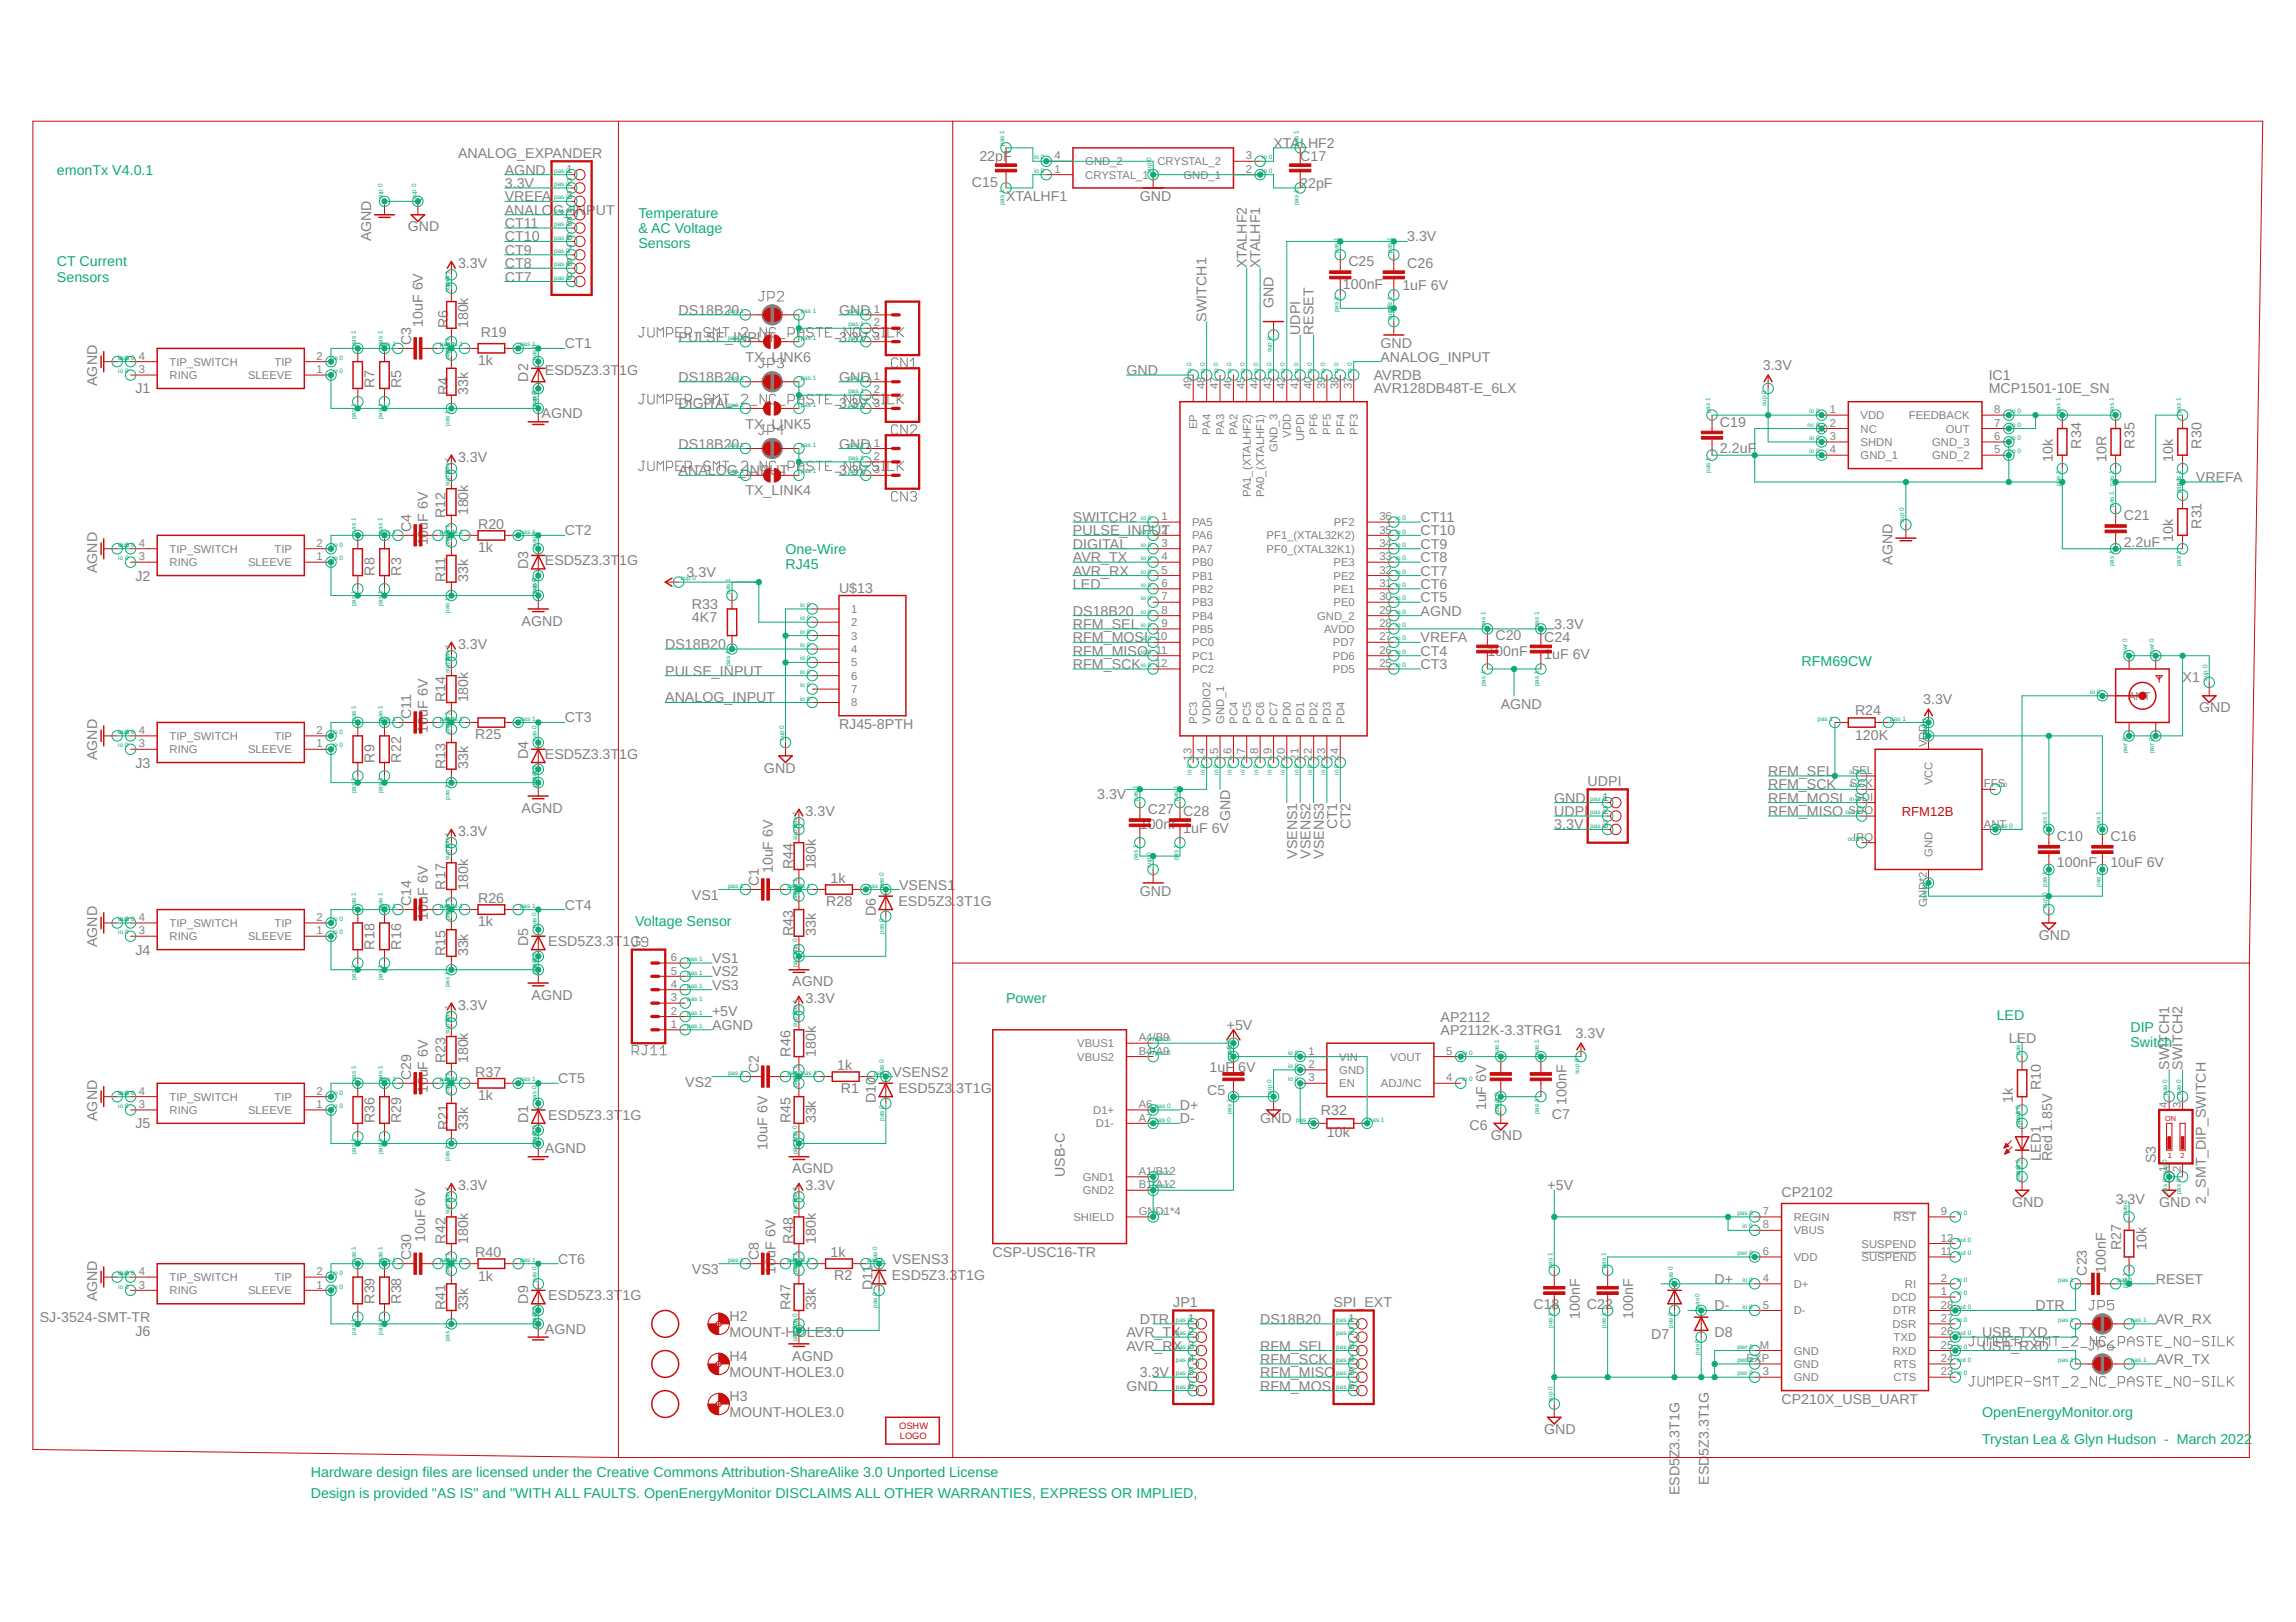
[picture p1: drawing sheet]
<svg xmlns="http://www.w3.org/2000/svg" width="297mm" height="210mm" viewBox="0 0 297 210" stroke-linecap="round" stroke-linejoin="round" font-family="sans-serif">
<defs><g id="words">
<g font-size="1.8" fill="#0dab76">
<text x="7.4" y="22.6">emonTx V4.0.1</text>
<text x="82.6" y="28.2">Temperature</text>
<text x="7.4" y="34.5">CT Current</text>
<text x="82.6" y="30.1">&amp; AC Voltage</text>
<text x="82.6" y="32.1">Sensors</text>
<text x="7.4" y="36.4">Sensors</text>
<text x="101.6" y="71.6">One-Wire</text>
<text x="101.6" y="73.6">RJ45</text>
<text x="233.1" y="86.1">RFM69CW</text>
<text x="82.2" y="119.9">Voltage Sensor</text>
<text x="130.2" y="129.8">Power</text>
<text x="258.3" y="132.1">LED</text>
<text x="275.6" y="133.6">DIP</text>
<text x="275.6" y="135.5">Switch</text>
<text x="256.4" y="183.4">OpenEnergyMonitor.org</text>
<text x="40.2" y="191.2">Hardware design files are licensed under the Creative Commons Attribution-ShareAlike 3.0 Unported License</text>
<text x="256.4" y="186.9">Trystan Lea &amp; Glyn Hudson - March 2022</text>
<text x="40.2" y="193.8">Design is provided &quot;AS IS&quot; and &quot;WITH ALL FAULTS. OpenEnergyMonitor DISCLAIMS ALL OTHER WARRANTIES, EXPRESS OR IMPLIED,</text>
</g>
<g font-size="1.8" fill="#808080">
<text x="59.3" y="20.4">ANALOG_EXPANDER</text>
<text x="65.3" y="22.6">AGND</text>
<text x="126.7" y="20.9">22pF</text>
<text x="164.8" y="19.1">XTALHF2</text>
<text x="168.2" y="20.9">C17</text>
<text x="52.8" y="29.9">GND</text>
<text x="65.3" y="24.3">3.3V</text>
<text x="65.3" y="27.8">ANALO</text>
<text x="65.3" y="26.1">VREFA</text>
<text x="65.3" y="29.5">CT11</text>
<text x="71.5" y="27.8">G_INP</text>
<text x="77.1" y="27.8">UT</text>
<text x="125.7" y="24.2">C15</text>
<text x="130.2" y="26.1">XTALHF1</text>
<text x="147.5" y="26.1">GND</text>
<text x="168.2" y="24.3">22pF</text>
<text x="48" y="31.2" transform="rotate(-90 48 31.2)">AGND</text>
<text x="59.3" y="34.7">3.3V</text>
<text x="65.3" y="34.7">CT8</text>
<text x="65.3" y="33">CT9</text>
<text x="65.3" y="31.2">CT10</text>
<text x="161.3" y="34.7" transform="rotate(-90 161.3 34.7)">XTALHF2</text>
<text x="163" y="34.7" transform="rotate(-90 163 34.7)">XTALHF1</text>
<text x="174.4" y="34.4">C25</text>
<text x="182" y="34.7">C26</text>
<text x="182" y="31.2">3.3V</text>
<text x="65.3" y="36.4">CT7</text>
<text x="87.8" y="40.8">DS18B20</text>
<text x="108.5" y="40.8">GND</text>
<text x="156.1" y="41.6" transform="rotate(-90 156.1 41.6)">SWITCH1</text>
<text x="164.8" y="39.9" transform="rotate(-90 164.8 39.9)">GND</text>
<text x="173.7" y="37.5">100nF</text>
<text x="181.4" y="37.5">1uF 6V</text>
<text x="53.2" y="44.6" transform="rotate(-90 53.2 44.6)">C3</text>
<text x="54.7" y="42.3" transform="rotate(-90 54.7 42.3)">10uF 6V</text>
<text x="58" y="42.5" transform="rotate(-90 58 42.5)">R6</text>
<text x="60.6" y="42.5" transform="rotate(-90 60.6 42.5)">180k</text>
<text x="61.8" y="47.3">1k</text>
<text x="62.2" y="43.6">R19</text>
<text x="73.1" y="45.1">CT1</text>
<text x="87.8" y="44.2">PULSE_INPUT</text>
<text x="96.4" y="46.8">TX_LINK6</text>
<text x="108.5" y="44.2">3.3V</text>
<text x="168.2" y="43.3" transform="rotate(-90 168.2 43.3)">UDPI</text>
<text x="169.9" y="43.3" transform="rotate(-90 169.9 43.3)">RESET</text>
<text x="178.6" y="45.1">GND</text>
<text x="178.6" y="46.8">ANALOG_INPUT</text>
<text x="228.1" y="47.8">3.3V</text>
<text x="12.6" y="50" transform="rotate(-90 12.6 50)">AGND</text>
<text x="17.5" y="50.9">J1</text>
<text x="48.5" y="50.3" transform="rotate(-90 48.5 50.3)">R7</text>
<text x="51.9" y="50.3" transform="rotate(-90 51.9 50.3)">R5</text>
<text x="58" y="51.1" transform="rotate(-90 58 51.1)">R4</text>
<text x="60.6" y="51.1" transform="rotate(-90 60.6 51.1)">33k</text>
<text x="68.3" y="49.4" transform="rotate(-90 68.3 49.4)">D2</text>
<text x="70.5" y="48.5">ESD5Z3.3T</text>
<text x="80.1" y="48.5">1G</text>
<text x="87.8" y="49.4">DS18B20</text>
<text x="87.8" y="52.9">DIGITAL</text>
<text x="108.5" y="49.4">GND</text>
<text x="108.5" y="52.9">3.3V</text>
<text x="145.7" y="48.5">GND</text>
<text x="177.7" y="50.9">AVR128DB48T-E_6LX</text>
<text x="177.7" y="49.2">AVRDB</text>
<text x="257.3" y="50.9">MCP1501-10E_SN</text>
<text x="257.3" y="49.2">IC1</text>
<text x="59.3" y="59.8">3.3V</text>
<text x="70.1" y="54.2">AGND</text>
<text x="87.8" y="58">DS18B20</text>
<text x="96.4" y="55.5">TX_LINK5</text>
<text x="108.5" y="58">GND</text>
<text x="222.5" y="58.7">2.2uF</text>
<text x="222.5" y="55.2">C19</text>
<text x="265.6" y="59.8" transform="rotate(-90 265.6 59.8)">10k</text>
<text x="269.2" y="58" transform="rotate(-90 269.2 58)">R34</text>
<text x="272.5" y="59.8" transform="rotate(-90 272.5 59.8)">10R</text>
<text x="276.2" y="58" transform="rotate(-90 276.2 58)">R35</text>
<text x="281.2" y="59.8" transform="rotate(-90 281.2 59.8)">10k</text>
<text x="284.8" y="58" transform="rotate(-90 284.8 58)">R30</text>
<text x="87.8" y="61.5">ANALOG_INPUT</text>
<text x="96.4" y="64.1">TX_LINK4</text>
<text x="108.5" y="61.5">3.3V</text>
<text x="284.1" y="62.4">VREFA</text>
<text x="53.2" y="68.9" transform="rotate(-90 53.2 68.9)">C4</text>
<text x="55.4" y="70.6" transform="rotate(-90 55.4 70.6)">10uF 6V</text>
<text x="57.6" y="67" transform="rotate(-90 57.6 67)">R12</text>
<text x="60.6" y="66.7" transform="rotate(-90 60.6 66.7)">180k</text>
<text x="61.8" y="71.5">1k</text>
<text x="61.8" y="68.4">R20</text>
<text x="73.1" y="69.3">CT2</text>
<text x="138.8" y="69.3">PULSE_INPUT</text>
<text x="138.8" y="67.6">SWITCH2</text>
<text x="138.8" y="71">DIGITAL</text>
<text x="183.8" y="71">CT9</text>
<text x="183.8" y="69.3">CT10</text>
<text x="183.8" y="67.6">CT11</text>
<text x="274.8" y="70.8">2.2uF</text>
<text x="274.8" y="67.3">C21</text>
<text x="281.2" y="70.2" transform="rotate(-90 281.2 70.2)">10k</text>
<text x="284.8" y="68.4" transform="rotate(-90 284.8 68.4)">R31</text>
<text x="12.6" y="74.2" transform="rotate(-90 12.6 74.2)">AGND</text>
<text x="17.5" y="75.1">J2</text>
<text x="48.5" y="74.5" transform="rotate(-90 48.5 74.5)">R8</text>
<text x="51.9" y="74.5" transform="rotate(-90 51.9 74.5)">R3</text>
<text x="57.6" y="75.3" transform="rotate(-90 57.6 75.3)">R11</text>
<text x="60.6" y="75.3" transform="rotate(-90 60.6 75.3)">33k</text>
<text x="68.3" y="73.6" transform="rotate(-90 68.3 73.6)">D3</text>
<text x="70.5" y="73.2">ESD5Z3.3T</text>
<text x="80.1" y="73.2">1G</text>
<text x="88.8" y="74.6">3.3V</text>
<text x="108.5" y="76.7">U$13</text>
<text x="138.8" y="72.7">AVR_TX</text>
<text x="138.8" y="74.5">AVR_RX</text>
<text x="138.8" y="76.2">LED</text>
<text x="183.8" y="77.9">CT5</text>
<text x="183.8" y="74.5">CT7</text>
<text x="183.8" y="72.7">CT8</text>
<text x="183.8" y="76.2">CT6</text>
<text x="244.8" y="73.1" transform="rotate(-90 244.8 73.1)">AGND</text>
<text x="59.3" y="84">3.3V</text>
<text x="67.5" y="81">AGND</text>
<text x="86.1" y="84">DS18B20</text>
<text x="89.5" y="80.5">4K7</text>
<text x="89.5" y="78.8">R33</text>
<text x="138.8" y="79.7">DS18B20</text>
<text x="138.8" y="83.1">RFM_MOSI</text>
<text x="138.8" y="81.4">RFM_SEL</text>
<text x="183.8" y="79.7">AGND</text>
<text x="183.8" y="83.1">VREFA</text>
<text x="193.5" y="82.9">C20</text>
<text x="199.8" y="83.1">C24</text>
<text x="201.1" y="81.4">3.3V</text>
<text x="86.1" y="87.4">PULSE_INPUT</text>
<text x="138.8" y="84.9">RFM_MISO</text>
<text x="138.8" y="86.6">RFM_SCK</text>
<text x="183.8" y="86.6">CT3</text>
<text x="183.8" y="84.9">CT4</text>
<text x="192.4" y="84.9">100nF</text>
<text x="199.8" y="85.3">1uF 6V</text>
<text x="282.4" y="88.3">X1</text>
<text x="53.2" y="93.1" transform="rotate(-90 53.2 93.1)">C11</text>
<text x="55.4" y="94.8" transform="rotate(-90 55.4 94.8)">10uF 6V</text>
<text x="57.6" y="90.9" transform="rotate(-90 57.6 90.9)">R14</text>
<text x="60.6" y="90.9" transform="rotate(-90 60.6 90.9)">180k</text>
<text x="61.5" y="95.7">R25</text>
<text x="73.1" y="93.5">CT3</text>
<text x="86.1" y="90.9">ANALOG_INPUT</text>
<text x="108.5" y="94.4">RJ45-8PTH</text>
<text x="194.2" y="91.8">AGND</text>
<text x="240" y="95.7">120K</text>
<text x="240" y="92.5">R24</text>
<text x="248.8" y="91.1">3.3V</text>
<text x="284.5" y="92.2">GND</text>
<text x="12.6" y="98.4" transform="rotate(-90 12.6 98.4)">AGND</text>
<text x="17.5" y="99.3">J3</text>
<text x="48.5" y="98.7" transform="rotate(-90 48.5 98.7)">R9</text>
<text x="51.9" y="98.7" transform="rotate(-90 51.9 98.7)">R22</text>
<text x="57.6" y="99.6" transform="rotate(-90 57.6 99.6)">R13</text>
<text x="60.6" y="99.6" transform="rotate(-90 60.6 99.6)">33k</text>
<text x="68.3" y="98.3" transform="rotate(-90 68.3 98.3)">D4</text>
<text x="70.5" y="98.3">ESD5Z3.3T</text>
<text x="80.1" y="98.3">1G</text>
<text x="98.8" y="100">GND</text>
<text x="205.4" y="101.7">UDPI</text>
<text x="228.7" y="100.4">RFM_SEL</text>
<text x="67.5" y="105.2">AGND</text>
<text x="104.2" y="105.6">3.3V</text>
<text x="141.9" y="103.5">3.3V</text>
<text x="147.5" y="107.3">100nF 1uF 6V</text>
<text x="148.5" y="105.3">C27 C28</text>
<text x="159.1" y="106.2" transform="rotate(-90 159.1 106.2)">GND</text>
<text x="173" y="107.3" transform="rotate(-90 173 107.3)">CT1</text>
<text x="174.7" y="107.3" transform="rotate(-90 174.7 107.3)">CT2</text>
<text x="201.1" y="103.9">GND</text>
<text x="201.1" y="107.3">3.3V</text>
<text x="201.1" y="105.6">UDPI</text>
<text x="228.7" y="105.6">RFM_MISO</text>
<text x="228.7" y="103.9">RFM_MOSI</text>
<text x="228.7" y="102.1">RFM_SCK</text>
<text x="59.3" y="108.2">3.3V</text>
<text x="100" y="113" transform="rotate(-90 100 113)">10uF 6V</text>
<text x="102.6" y="112.5" transform="rotate(-90 102.6 112.5)">R44</text>
<text x="105.5" y="112.5" transform="rotate(-90 105.5 112.5)">180k</text>
<text x="167.8" y="111.1" transform="rotate(-90 167.8 111.1)">VSENS1</text>
<text x="169.5" y="111.1" transform="rotate(-90 169.5 111.1)">VSENS2</text>
<text x="171.3" y="111.1" transform="rotate(-90 171.3 111.1)">VSENS3</text>
<text x="266.1" y="112.3">100nF</text>
<text x="266.1" y="108.8">C10</text>
<text x="273" y="112.3">10uF 6V</text>
<text x="273" y="108.8">C16</text>
<text x="53.2" y="117.3" transform="rotate(-90 53.2 117.3)">C14</text>
<text x="55.4" y="119" transform="rotate(-90 55.4 119)">10uF 6V</text>
<text x="57.6" y="115.1" transform="rotate(-90 57.6 115.1)">R17</text>
<text x="60.6" y="115.1" transform="rotate(-90 60.6 115.1)">180k</text>
<text x="61.8" y="119.9">1k</text>
<text x="61.8" y="116.9">R26</text>
<text x="73.1" y="117.7">CT4</text>
<text x="89.5" y="116.4">VS1</text>
<text x="98.2" y="114.7" transform="rotate(-90 98.2 114.7)">C1</text>
<text x="106.9" y="117.3">R28</text>
<text x="107.5" y="114.2">1k</text>
<text x="113.3" y="118.6" transform="rotate(-90 113.3 118.6)">D6</text>
<text x="116.2" y="117.3">ESD5Z3.</text>
<text x="116.3" y="115.1">VSENS1</text>
<text x="123.7" y="117.3">3T1G</text>
<text x="147.5" y="116">GND</text>
<text x="12.6" y="122.6" transform="rotate(-90 12.6 122.6)">AGND</text>
<text x="17.5" y="123.6">J4</text>
<text x="48.5" y="122.9" transform="rotate(-90 48.5 122.9)">R18</text>
<text x="51.9" y="122.9" transform="rotate(-90 51.9 122.9)">R16</text>
<text x="57.6" y="123.8" transform="rotate(-90 57.6 123.8)">R15</text>
<text x="60.6" y="123.8" transform="rotate(-90 60.6 123.8)">33k</text>
<text x="68.3" y="122.5" transform="rotate(-90 68.3 122.5)">D5</text>
<text x="70.9" y="122.5">ESD5Z3.3T</text>
<text x="80.5" y="122.5">1G</text>
<text x="92.1" y="124.6">VS1</text>
<text x="102.6" y="121.2" transform="rotate(-90 102.6 121.2)">R43</text>
<text x="105.5" y="121.2" transform="rotate(-90 105.5 121.2)">33k</text>
<text x="263.8" y="121.6">GND</text>
<text x="59.3" y="130.7">3.3V</text>
<text x="68.8" y="129.4">AGND</text>
<text x="92.1" y="131.5">+5V</text>
<text x="92.1" y="126.4">VS2</text>
<text x="92.1" y="128.1">VS3</text>
<text x="102.5" y="127.7">AGND</text>
<text x="104.2" y="129.8">3.3V</text>
<text x="57.6" y="137.6" transform="rotate(-90 57.6 137.6)">R23</text>
<text x="60.6" y="137.6" transform="rotate(-90 60.6 137.6)">180k</text>
<text x="92.1" y="133.3">AGND</text>
<text x="102.3" y="136.7" transform="rotate(-90 102.3 136.7)">R46</text>
<text x="105.5" y="136.7" transform="rotate(-90 105.5 136.7)">180k</text>
<text x="158.7" y="133.3">+5V</text>
<text x="186.4" y="133.9">AP2112K-3.3TRG1</text>
<text x="186.4" y="132.2">AP2112</text>
<text x="203.8" y="134.3">3.3V</text>
<text x="259.9" y="135">LED</text>
<text x="53.2" y="139.8" transform="rotate(-90 53.2 139.8)">C29</text>
<text x="55.4" y="141.5" transform="rotate(-90 55.4 141.5)">10uF 6V</text>
<text x="61.5" y="139.3">R37</text>
<text x="61.8" y="142.4">1k</text>
<text x="72.2" y="140.2">CT5</text>
<text x="88.6" y="140.6">VS2</text>
<text x="98.2" y="138.9" transform="rotate(-90 98.2 138.9)">C2</text>
<text x="108.3" y="138.5">1k</text>
<text x="108.8" y="141.5">R1</text>
<text x="113.3" y="142.8" transform="rotate(-90 113.3 142.8)">D10</text>
<text x="115.5" y="139.3">VSENS2</text>
<text x="116.2" y="141.5">ESD5Z3.</text>
<text x="123.7" y="141.5">3T1G</text>
<text x="152.6" y="143.6">D+</text>
<text x="156.2" y="141.8">C5</text>
<text x="156.5" y="138.7">1uF 6V</text>
<text x="192.3" y="143.7" transform="rotate(-90 192.3 143.7)">1uF 6V</text>
<text x="202.6" y="143" transform="rotate(-90 202.6 143)">100nF</text>
<text x="260.4" y="142.8" transform="rotate(-90 260.4 142.8)">1k</text>
<text x="264" y="141.1" transform="rotate(-90 264 141.1)">R10</text>
<text x="280.6" y="138.5" transform="rotate(-90 280.6 138.5)">SWITCH1</text>
<text x="282.4" y="138.5" transform="rotate(-90 282.4 138.5)">SWITCH2</text>
<text x="12.6" y="145.1" transform="rotate(-90 12.6 145.1)">AGND</text>
<text x="17.5" y="146">J5</text>
<text x="48.5" y="145.4" transform="rotate(-90 48.5 145.4)">R36</text>
<text x="51.9" y="145.4" transform="rotate(-90 51.9 145.4)">R29</text>
<text x="58" y="146.2" transform="rotate(-90 58 146.2)">R21</text>
<text x="60.6" y="146.2" transform="rotate(-90 60.6 146.2)">33k</text>
<text x="68.3" y="145.4" transform="rotate(-90 68.3 145.4)">D1</text>
<text x="70.5" y="149.3">AGND</text>
<text x="70.9" y="144.9">ESD5Z3.3T</text>
<text x="80.5" y="144.9">1G</text>
<text x="99.3" y="148.8" transform="rotate(-90 99.3 148.8)">10uF 6V</text>
<text x="102.3" y="145.4" transform="rotate(-90 102.3 145.4)">R45</text>
<text x="105.5" y="145.4" transform="rotate(-90 105.5 145.4)">33k</text>
<text x="152.6" y="145.4">D-</text>
<text x="163" y="145.4">GND</text>
<text x="170.9" y="144.2">R32</text>
<text x="171.7" y="147.1">10k</text>
<text x="190.1" y="146.2">C6</text>
<text x="192.9" y="147.5">GND</text>
<text x="200.8" y="144.8">C7</text>
<text x="59.3" y="154">3.3V</text>
<text x="102.5" y="151.9">AGND</text>
<text x="104.2" y="154">3.3V</text>
<text x="137.8" y="152.3" transform="rotate(-90 137.8 152.3)">USB-C</text>
<text x="200.2" y="154">+5V</text>
<text x="230.5" y="154.9">CP2102</text>
<text x="264" y="150.2" transform="rotate(-90 264 150.2)">LED1</text>
<text x="265.5" y="150.2" transform="rotate(-90 265.5 150.2)">Red 1.85V</text>
<text x="273.7" y="155.8">3.3V</text>
<text x="278.9" y="150.6" transform="rotate(-90 278.9 150.6)">S3</text>
<text x="285.4" y="155.8" transform="rotate(-90 285.4 155.8)">2_SMT_DIP_SWITCH</text>
<text x="55" y="160.7" transform="rotate(-90 55 160.7)">10uF 6V</text>
<text x="57.6" y="160.9" transform="rotate(-90 57.6 160.9)">R42</text>
<text x="60.6" y="160.9" transform="rotate(-90 60.6 160.9)">180k</text>
<text x="102.6" y="160.9" transform="rotate(-90 102.6 160.9)">R48</text>
<text x="105.5" y="160.9" transform="rotate(-90 105.5 160.9)">180k</text>
<text x="260.3" y="156.2">GND</text>
<text x="274.4" y="161.8" transform="rotate(-90 274.4 161.8)">R27</text>
<text x="277.7" y="161.8" transform="rotate(-90 277.7 161.8)">10k</text>
<text x="279.3" y="156.2">GND</text>
<text x="53.2" y="163.1" transform="rotate(-90 53.2 163.1)">C30</text>
<text x="61.5" y="162.7">R40</text>
<text x="61.8" y="165.7">1k</text>
<text x="72.2" y="163.5">CT6</text>
<text x="89.5" y="164.8">VS3</text>
<text x="98.2" y="163.1" transform="rotate(-90 98.2 163.1)">C8</text>
<text x="100.3" y="164.8" transform="rotate(-90 100.3 164.8)">10uF 6V</text>
<text x="107.5" y="162.7">1k</text>
<text x="107.9" y="165.7">R2</text>
<text x="112.9" y="167" transform="rotate(-90 112.9 167)">D11</text>
<text x="115.4" y="165.7">ESD5Z3.3T1G</text>
<text x="115.5" y="163.5">VSENS3</text>
<text x="128.4" y="162.7">CSP-USC16-TR</text>
<text x="221.8" y="166.1">D+</text>
<text x="270" y="165.1" transform="rotate(-90 270 165.1)">C23</text>
<text x="272.4" y="164.7" transform="rotate(-90 272.4 164.7)">100nF</text>
<text x="278.9" y="166.1">RESET</text>
<text x="5.1" y="171.1">SJ-3524-SMT-TR</text>
<text x="12.6" y="168.4" transform="rotate(-90 12.6 168.4)">AGND</text>
<text x="17.5" y="172.8">J6</text>
<text x="48.5" y="168.7" transform="rotate(-90 48.5 168.7)">R39</text>
<text x="51.9" y="168.7" transform="rotate(-90 51.9 168.7)">R38</text>
<text x="57.6" y="169.6" transform="rotate(-90 57.6 169.6)">R41</text>
<text x="60.6" y="169.6" transform="rotate(-90 60.6 169.6)">33k</text>
<text x="68.3" y="168.7" transform="rotate(-90 68.3 168.7)">D9</text>
<text x="70.5" y="172.6">AGND</text>
<text x="70.9" y="168.3">ESD5Z3.3T</text>
<text x="80.5" y="168.3">1G</text>
<text x="94.4" y="173">MOUNT-HOLE3.0</text>
<text x="94.4" y="170.9">H2</text>
<text x="102.3" y="169.6" transform="rotate(-90 102.3 169.6)">R47</text>
<text x="105.5" y="169.6" transform="rotate(-90 105.5 169.6)">33k</text>
<text x="145.7" y="173">AVR_TX</text>
<text x="147.5" y="171.3">DTR</text>
<text x="151.8" y="169.2">JP1</text>
<text x="163" y="171.3">DS18B20</text>
<text x="172.5" y="169.2">SPI_EXT</text>
<text x="198.4" y="169.4">C18</text>
<text x="204.4" y="170.7" transform="rotate(-90 204.4 170.7)">100nF</text>
<text x="205.3" y="169.4">C22</text>
<text x="211.3" y="170.7" transform="rotate(-90 211.3 170.7)">100nF</text>
<text x="213.6" y="173.3">D7</text>
<text x="221.8" y="173">D8</text>
<text x="221.8" y="169.6">D-</text>
<text x="256.4" y="173">USB_TXD</text>
<text x="263.3" y="169.6">DTR</text>
<text x="278.9" y="171.3">AVR_RX</text>
<text x="94.4" y="178.2">MOUNT-HOLE3.0</text>
<text x="94.4" y="176.1">H4</text>
<text x="102.5" y="176.1">AGND</text>
<text x="145.7" y="180">GND</text>
<text x="145.7" y="174.8">AVR_RX</text>
<text x="147.5" y="178.2">3.3V</text>
<text x="163" y="178.2">RFM_MISO</text>
<text x="163" y="180">RFM_MOSI</text>
<text x="163" y="176.5">RFM_SCK</text>
<text x="163" y="174.8">RFM_SEL</text>
<text x="256.4" y="174.8">USB_RXD</text>
<text x="278.9" y="176.5">AVR_TX</text>
<text x="94.4" y="183.4">MOUNT-HOLE3.0</text>
<text x="94.4" y="181.3">H3</text>
<text x="199.8" y="185.6">GND</text>
<text x="230.5" y="181.7">CP210X_USB_UART</text>
<text x="221.1" y="188.4" transform="rotate(-90 221.1 188.4)">5Z3.3T1G</text>
<text x="217.3" y="193.5" transform="rotate(-90 217.3 193.5)">ESD5Z3.3T1G</text>
<text x="221.1" y="192.2" transform="rotate(-90 221.1 192.2)">ESD</text>
</g>
<text font-size="1.7" fill="#c90d0c" x="246" y="105.6">RFM12B</text>
<g font-size="1.5" fill="#808080">
<text x="73.3" y="22.4">1</text>
<text x="136.4" y="22.4">1</text>
<text x="136.4" y="20.6">4</text>
<text x="140.4" y="23.1">CRYSTAL_1</text>
<text x="140.4" y="21.4">GND_2</text>
<text x="149.7" y="21.4">CRYSTAL_2</text>
<text x="153.1" y="23.1">GND_1</text>
<text x="161.2" y="22.4">2</text>
<text x="161.2" y="20.6">3</text>
<text x="73.3" y="24.1">2</text>
<text x="73.3" y="25.8">3</text>
<text x="73.3" y="27.5">4</text>
<text x="73.3" y="29.3">5</text>
<text x="73.3" y="31">6</text>
<text x="73.3" y="32.7">7</text>
<text x="73.3" y="34.5">8</text>
<text x="73.3" y="36.2">9</text>
<text x="113.1" y="40.5">1</text>
<text x="17.9" y="46.6">4</text>
<text x="21.9" y="47.3">TIP_SWITCH</text>
<text x="35.5" y="47.3">TIP</text>
<text x="41" y="46.6">2</text>
<text x="113.1" y="42.2">2</text>
<text x="113.1" y="44">3</text>
<text x="17.9" y="48.3">3</text>
<text x="21.9" y="49.1">RING</text>
<text x="32.1" y="49.1">SLEEVE</text>
<text x="41" y="48.3">1</text>
<text x="113.1" y="49.2">1</text>
<text x="113.1" y="50.9">2</text>
<text x="113.1" y="52.6">3</text>
<text x="154.1" y="50.4" transform="rotate(-90 154.1 50.4)">49</text>
<text x="155.9" y="50.4" transform="rotate(-90 155.9 50.4)">48</text>
<text x="157.6" y="50.4" transform="rotate(-90 157.6 50.4)">47</text>
<text x="159.3" y="50.4" transform="rotate(-90 159.3 50.4)">46</text>
<text x="161.1" y="50.4" transform="rotate(-90 161.1 50.4)">45</text>
<text x="162.8" y="50.4" transform="rotate(-90 162.8 50.4)">44</text>
<text x="164.5" y="50.4" transform="rotate(-90 164.5 50.4)">43</text>
<text x="166.2" y="50.4" transform="rotate(-90 166.2 50.4)">42</text>
<text x="168" y="50.4" transform="rotate(-90 168 50.4)">41</text>
<text x="169.7" y="50.4" transform="rotate(-90 169.7 50.4)">40</text>
<text x="171.4" y="50.4" transform="rotate(-90 171.4 50.4)">39</text>
<text x="173.2" y="50.4" transform="rotate(-90 173.2 50.4)">38</text>
<text x="174.9" y="50.4" transform="rotate(-90 174.9 50.4)">37</text>
<text x="236.7" y="53.5">1</text>
<text x="258" y="53.5">8</text>
<text x="113.1" y="57.8">1</text>
<text x="113.1" y="59.5">2</text>
<text x="154.9" y="55.5" transform="rotate(-90 154.9 55.5)">EP</text>
<text x="156.6" y="56.2" transform="rotate(-90 156.6 56.2)">PA4</text>
<text x="158.4" y="56.2" transform="rotate(-90 158.4 56.2)">PA3</text>
<text x="160.1" y="56.2" transform="rotate(-90 160.1 56.2)">PA2</text>
<text x="165.3" y="58.5" transform="rotate(-90 165.3 58.5)">GND_3</text>
<text x="167" y="56.7" transform="rotate(-90 167 56.7)">VDD</text>
<text x="168.7" y="57.1" transform="rotate(-90 168.7 57.1)">UPDI</text>
<text x="170.5" y="56.3" transform="rotate(-90 170.5 56.3)">PF6</text>
<text x="172.2" y="56.3" transform="rotate(-90 172.2 56.3)">PF5</text>
<text x="173.9" y="56.3" transform="rotate(-90 173.9 56.3)">PF4</text>
<text x="175.6" y="56.3" transform="rotate(-90 175.6 56.3)">PF3</text>
<text x="236.7" y="55.2">2</text>
<text x="236.7" y="56.9">3</text>
<text x="236.7" y="58.7">4</text>
<text x="240.7" y="54.2">VDD</text>
<text x="240.7" y="56">NC</text>
<text x="240.7" y="57.7">SHDN</text>
<text x="240.7" y="59.4">GND_1</text>
<text x="247" y="54.2">FEEDBACK</text>
<text x="250" y="57.7">GND_3</text>
<text x="250" y="59.4">GND_2</text>
<text x="251.7" y="56">OUT</text>
<text x="258" y="55.2">7</text>
<text x="258" y="56.9">6</text>
<text x="258" y="58.7">5</text>
<text x="113.1" y="61.3">3</text>
<text x="161.8" y="64.3" transform="rotate(-90 161.8 64.3)">PA1_(XTALHF2)</text>
<text x="163.5" y="64.3" transform="rotate(-90 163.5 64.3)">PA0_(XTALHF1)</text>
<text x="17.9" y="70.8">4</text>
<text x="21.9" y="71.5">TIP_SWITCH</text>
<text x="35.5" y="71.5">TIP</text>
<text x="41" y="70.8">2</text>
<text x="150.3" y="67.3">1</text>
<text x="150.3" y="69">2</text>
<text x="150.3" y="70.8">3</text>
<text x="154.2" y="68.1">PA5</text>
<text x="154.2" y="69.8">PA6</text>
<text x="154.2" y="71.5">PA7</text>
<text x="163.9" y="69.8">PF1_(XTAL32K2)</text>
<text x="163.9" y="71.5">PF0_(XTAL32K1)</text>
<text x="172.6" y="68.1">PF2</text>
<text x="178.5" y="67.3">36</text>
<text x="178.5" y="69">35</text>
<text x="178.5" y="70.8">34</text>
<text x="17.9" y="72.5">3</text>
<text x="21.9" y="73.3">RING</text>
<text x="32.1" y="73.3">SLEEVE</text>
<text x="41" y="72.5">1</text>
<text x="150.3" y="72.5">4</text>
<text x="150.3" y="74.2">5</text>
<text x="150.3" y="76">6</text>
<text x="150.3" y="77.7">7</text>
<text x="154.2" y="73.3">PB0</text>
<text x="154.2" y="75">PB1</text>
<text x="154.2" y="76.7">PB2</text>
<text x="172.5" y="73.3">PE3</text>
<text x="172.5" y="75">PE2</text>
<text x="172.5" y="76.7">PE1</text>
<text x="178.5" y="72.5">33</text>
<text x="178.5" y="74.2">32</text>
<text x="178.5" y="76">31</text>
<text x="178.5" y="77.7">30</text>
<text x="110.1" y="79.3">1</text>
<text x="110.1" y="81">2</text>
<text x="110.1" y="82.8">3</text>
<text x="149.4" y="82.9">10</text>
<text x="150.3" y="79.4">8</text>
<text x="150.3" y="81.2">9</text>
<text x="154.2" y="78.5">PB3</text>
<text x="154.2" y="80.2">PB4</text>
<text x="154.2" y="81.9">PB5</text>
<text x="154.2" y="83.6">PC0</text>
<text x="170.4" y="80.2">GND_2</text>
<text x="171.3" y="81.9">AVDD</text>
<text x="172.4" y="83.6">PD7</text>
<text x="172.5" y="78.5">PE0</text>
<text x="178.5" y="79.4">29</text>
<text x="178.5" y="81.2">28</text>
<text x="178.5" y="82.9">27</text>
<text x="110.1" y="84.5">4</text>
<text x="110.1" y="89.7">7</text>
<text x="110.1" y="88">6</text>
<text x="110.1" y="86.2">5</text>
<text x="149.4" y="86.3">12</text>
<text x="149.5" y="84.6">11</text>
<text x="154.2" y="85.4">PC1</text>
<text x="154.2" y="87.1">PC2</text>
<text x="172.4" y="85.4">PD6</text>
<text x="172.4" y="87.1">PD5</text>
<text x="178.5" y="84.6">26</text>
<text x="178.5" y="86.3">25</text>
<text x="17.9" y="95">4</text>
<text x="21.9" y="95.7">TIP_SWITCH</text>
<text x="35.5" y="95.7">TIP</text>
<text x="41" y="95">2</text>
<text x="110.1" y="91.4">8</text>
<text x="154.9" y="93.6" transform="rotate(-90 154.9 93.6)">PC3</text>
<text x="156.6" y="93.6" transform="rotate(-90 156.6 93.6)">VDDIO2</text>
<text x="158.4" y="93.6" transform="rotate(-90 158.4 93.6)">GND_1</text>
<text x="160.1" y="93.6" transform="rotate(-90 160.1 93.6)">PC4</text>
<text x="161.8" y="93.6" transform="rotate(-90 161.8 93.6)">PC5</text>
<text x="163.5" y="93.6" transform="rotate(-90 163.5 93.6)">PC6</text>
<text x="165.3" y="93.6" transform="rotate(-90 165.3 93.6)">PC7</text>
<text x="167" y="93.6" transform="rotate(-90 167 93.6)">PD0</text>
<text x="168.7" y="93.6" transform="rotate(-90 168.7 93.6)">PD1</text>
<text x="170.5" y="93.6" transform="rotate(-90 170.5 93.6)">PD2</text>
<text x="172.2" y="93.6" transform="rotate(-90 172.2 93.6)">PD3</text>
<text x="173.9" y="93.6" transform="rotate(-90 173.9 93.6)">PD4</text>
<text x="275.3" y="90.6">ANT</text>
<text x="17.9" y="96.7">3</text>
<text x="21.9" y="97.5">RING</text>
<text x="32.1" y="97.5">SLEEVE</text>
<text x="41" y="96.7">1</text>
<text x="154.1" y="98.4" transform="rotate(-90 154.1 98.4)">13</text>
<text x="155.9" y="98.4" transform="rotate(-90 155.9 98.4)">14</text>
<text x="157.6" y="98.4" transform="rotate(-90 157.6 98.4)">15</text>
<text x="159.3" y="98.4" transform="rotate(-90 159.3 98.4)">16</text>
<text x="161.1" y="98.4" transform="rotate(-90 161.1 98.4)">17</text>
<text x="162.8" y="98.4" transform="rotate(-90 162.8 98.4)">18</text>
<text x="164.5" y="98.4" transform="rotate(-90 164.5 98.4)">19</text>
<text x="166.2" y="98.4" transform="rotate(-90 166.2 98.4)">20</text>
<text x="168" y="98.4" transform="rotate(-90 168 98.4)">21</text>
<text x="169.7" y="98.4" transform="rotate(-90 169.7 98.4)">22</text>
<text x="171.4" y="98.4" transform="rotate(-90 171.4 98.4)">23</text>
<text x="173.2" y="98.4" transform="rotate(-90 173.2 98.4)">24</text>
<text x="239.3" y="101.9">SCK</text>
<text x="239.6" y="100.2">SEL</text>
<text x="249.3" y="96.7" transform="rotate(-90 249.3 96.7)">VDD</text>
<text x="250" y="101.6" transform="rotate(-90 250 101.6)">VCC</text>
<text x="256.7" y="101.9">FFS</text>
<text x="207.3" y="103.6">1</text>
<text x="207.3" y="105.4">2</text>
<text x="207.3" y="107.1">3</text>
<text x="239.2" y="105.4">SDO</text>
<text x="239.9" y="103.6">SDI</text>
<text x="256.7" y="107.1">ANT</text>
<text x="239.7" y="108.8">IRQ</text>
<text x="250" y="110.9" transform="rotate(-90 250 110.9)">GND</text>
<text x="17.9" y="119.2">4</text>
<text x="21.9" y="120">TIP_SWITCH</text>
<text x="35.5" y="120">TIP</text>
<text x="41" y="119.2">2</text>
<text x="249.3" y="117.4" transform="rotate(-90 249.3 117.4)">GND*2</text>
<text x="17.9" y="120.9">3</text>
<text x="21.9" y="121.7">RING</text>
<text x="32.1" y="121.7">SLEEVE</text>
<text x="41" y="120.9">1</text>
<text x="86.8" y="124.4">6</text>
<text x="86.8" y="131.3">2</text>
<text x="86.8" y="129.6">3</text>
<text x="86.8" y="127.8">4</text>
<text x="86.8" y="126.1">5</text>
<text x="86.8" y="133">1</text>
<text x="139.4" y="135.5">VBUS1</text>
<text x="139.4" y="137.2">VBUS2</text>
<text x="147.3" y="134.8">A4/B9</text>
<text x="147.3" y="136.5">B4/A9</text>
<text x="169.3" y="136.5">1</text>
<text x="173.3" y="137.2">VIN</text>
<text x="179.9" y="137.2">VOUT</text>
<text x="187.1" y="136.5">5</text>
<text x="17.9" y="143.4">3</text>
<text x="17.9" y="141.7">4</text>
<text x="21.9" y="142.4">TIP_SWITCH</text>
<text x="35.5" y="142.4">TIP</text>
<text x="41" y="143.4">1</text>
<text x="41" y="141.7">2</text>
<text x="147.3" y="143.4">A6</text>
<text x="169.3" y="138.2">2</text>
<text x="169.3" y="139.9">3</text>
<text x="173.3" y="139">GND</text>
<text x="173.3" y="140.7">EN</text>
<text x="178.6" y="140.7">ADJ/NC</text>
<text x="187.1" y="139.9">4</text>
<text x="280.4" y="143.4" transform="rotate(-90 280.4 143.4)">4</text>
<text x="282.1" y="143.4" transform="rotate(-90 282.1 143.4)">3</text>
<text x="21.9" y="144.2">RING</text>
<text x="32.1" y="144.2">SLEEVE</text>
<text x="141.4" y="144.2">D1+</text>
<text x="141.8" y="145.9">D1-</text>
<text x="147.3" y="145.1">A7</text>
<text x="140.1" y="152.8">GND1</text>
<text x="140.1" y="154.5">GND2</text>
<text x="147.3" y="152.1">A1/B12</text>
<text x="147.3" y="153.8">B1/A12</text>
<text x="280.4" y="151.6" transform="rotate(-90 280.4 151.6)">1</text>
<text x="282.1" y="151.6" transform="rotate(-90 282.1 151.6)">2</text>
<text x="138.9" y="158">SHIELD</text>
<text x="147.3" y="157.2">GN</text>
<text x="149.5" y="157.2">D1*4</text>
<text x="228.1" y="157.2">7</text>
<text x="228.1" y="159">8</text>
<text x="232.1" y="158">REGIN</text>
<text x="232.1" y="159.7">VBUS</text>
<text x="240.8" y="161.5">SUSPEND</text>
<text x="245" y="158">RST</text>
<text x="251.1" y="157.2">9</text>
<text x="251.1" y="160.7">12</text>
<text x="17.9" y="166.7">3</text>
<text x="17.9" y="165">4</text>
<text x="21.9" y="167.5">RING</text>
<text x="21.9" y="165.8">TIP_SWITCH</text>
<text x="32.1" y="167.5">SLEEVE</text>
<text x="35.5" y="165.8">TIP</text>
<text x="41" y="166.7">1</text>
<text x="41" y="165">2</text>
<text x="228.1" y="162.4">6</text>
<text x="228.1" y="165.9">4</text>
<text x="232.1" y="163.2">VDD</text>
<text x="232.1" y="166.6">D+</text>
<text x="240.8" y="163.2">SUSPEND</text>
<text x="246.4" y="166.6">RI</text>
<text x="251.1" y="162.4">11</text>
<text x="251.1" y="165.9">2</text>
<text x="251.1" y="167.6">1</text>
<text x="153.7" y="171.1">1</text>
<text x="153.7" y="172.8">2</text>
<text x="174.5" y="171.1">1</text>
<text x="174.5" y="172.8">2</text>
<text x="228.1" y="169.3">5</text>
<text x="232.1" y="170.1">D-</text>
<text x="244.8" y="168.4">DCD</text>
<text x="244.8" y="171.8">DSR</text>
<text x="244.9" y="170.1">DTR</text>
<text x="245" y="173.6">TXD</text>
<text x="251.1" y="169.3">28</text>
<text x="251.1" y="171.1">27</text>
<text x="251.1" y="172.8">26</text>
<text x="153.7" y="174.5">3</text>
<text x="153.7" y="176.3">4</text>
<text x="153.7" y="178">5</text>
<text x="153.7" y="179.7">6</text>
<text x="174.5" y="174.5">3</text>
<text x="174.5" y="176.3">4</text>
<text x="174.5" y="178">5</text>
<text x="174.5" y="179.7">6</text>
<text x="226" y="176.3">EXP</text>
<text x="227.7" y="174.5">M</text>
<text x="228.1" y="178">3</text>
<text x="232.1" y="178.8">GND</text>
<text x="232.1" y="177">GND</text>
<text x="232.1" y="175.3">GND</text>
<text x="244.8" y="175.3">RXD</text>
<text x="245" y="178.8">CTS</text>
<text x="245" y="177">RTS</text>
<text x="251.1" y="174.5">25</text>
<text x="251.1" y="176.3">24</text>
<text x="251.1" y="178">23</text>
</g>
<g font-size="1.2" fill="#c90d0c">
<text x="116.3" y="185">OSHW</text>
<text x="116.4" y="186.2">LOGO</text>
</g>
<g font-size="1" fill="#c90d0c">
<text x="280.1" y="145">ON</text>
<text x="280.5" y="149.9">1</text>
<text x="282.1" y="149.9">2</text>
</g>
<g font-size=".8" fill="#0dab76">
<text x="71.7" y="22.4">pas 0</text>
<text x="129.9" y="18.9" transform="rotate(-90 129.9 18.9)">pas 1</text>
<text x="133.8" y="22.4">io 0</text>
<text x="133.8" y="20.6">io 0</text>
<text x="148.9" y="22.4" transform="rotate(-90 148.9 22.4)">sup</text>
<text x="148.9" y="20.8" transform="rotate(-90 148.9 20.8)">0</text>
<text x="163.3" y="22.4">io 0</text>
<text x="163.3" y="20.6">io 0</text>
<text x="168" y="18.9" transform="rotate(-90 168 18.9)">pas 1</text>
<text x="49.5" y="25.8" transform="rotate(-90 49.5 25.8)">sup 0</text>
<text x="53.8" y="25.8" transform="rotate(-90 53.8 25.8)">sup 0</text>
<text x="71.7" y="24.1">pas 0</text>
<text x="71.7" y="25.8">pas 0</text>
<text x="71.7" y="27.5">pas 0</text>
<text x="71.7" y="29.3">pas 0</text>
<text x="129.9" y="26.6" transform="rotate(-90 129.9 26.6)">pas 1</text>
<text x="168" y="26.6" transform="rotate(-90 168 26.6)">pas 1</text>
<text x="71.7" y="31">pas 0</text>
<text x="71.7" y="32.7">pas 0</text>
<text x="71.7" y="34.5">pas 0</text>
<text x="173.2" y="32.7" transform="rotate(-90 173.2 32.7)">pas</text>
<text x="173.2" y="31.2" transform="rotate(-90 173.2 31.2)">1</text>
<text x="180.1" y="32.7" transform="rotate(-90 180.1 32.7)">pas</text>
<text x="180.1" y="31.2" transform="rotate(-90 180.1 31.2)">1</text>
<text x="58.1" y="37.8" transform="rotate(-90 58.1 37.8)">suppa0s 1</text>
<text x="71.7" y="36.2">pas 0</text>
<text x="94.2" y="40.5">pas 1</text>
<text x="103.6" y="40.5">pas 1</text>
<text x="109.8" y="40.5">pas 1</text>
<text x="173.2" y="40.4" transform="rotate(-90 173.2 40.4)">pas 1</text>
<text x="180.1" y="41.4" transform="rotate(-90 180.1 41.4)">suppa0s 1</text>
<text x="15.3" y="46.6">isou0p 0</text>
<text x="43.1" y="46.6">io 0</text>
<text x="46" y="44.8" transform="rotate(-90 46 44.8)">pas 1</text>
<text x="49.5" y="44.8" transform="rotate(-90 49.5 44.8)">pas 1</text>
<text x="56.9" y="44.8">paspa1s 1</text>
<text x="58.1" y="46.5" transform="rotate(-90 58.1 46.5)">papsa1s 1</text>
<text x="67.3" y="44.8">pas 1</text>
<text x="69.4" y="46.6" transform="rotate(-90 69.4 46.6)">pas</text>
<text x="69.4" y="45" transform="rotate(-90 69.4 45)">0</text>
<text x="94.2" y="44">pas 1</text>
<text x="103.6" y="44">pas 1</text>
<text x="109.8" y="42.2">pas 1</text>
<text x="109.8" y="44">pas 1</text>
<text x="164.5" y="45.6" transform="rotate(-90 164.5 45.6)">sup 0</text>
<text x="15.3" y="48.3">io 0</text>
<text x="43.1" y="48.3">io 0</text>
<text x="46" y="52.7" transform="rotate(-90 46 52.7)">1</text>
<text x="49.5" y="52.7" transform="rotate(-90 49.5 52.7)">1</text>
<text x="69.4" y="52.6" transform="rotate(-90 69.4 52.6)">spuaps00</text>
<text x="94.2" y="52.6">pas 1</text>
<text x="94.2" y="49.2">pas 1</text>
<text x="103.6" y="52.6">pas 1</text>
<text x="103.6" y="49.2">pas 1</text>
<text x="109.8" y="49.2">pas 1</text>
<text x="109.8" y="50.9">pas 1</text>
<text x="109.8" y="52.6">pas 1</text>
<text x="154.1" y="48.3" transform="rotate(-90 154.1 48.3)">io 0</text>
<text x="155.9" y="48.3" transform="rotate(-90 155.9 48.3)">io 0</text>
<text x="157.6" y="48.3" transform="rotate(-90 157.6 48.3)">io 0</text>
<text x="159.3" y="48.3" transform="rotate(-90 159.3 48.3)">io 0</text>
<text x="161.1" y="48.3" transform="rotate(-90 161.1 48.3)">io 0</text>
<text x="162.8" y="48.3" transform="rotate(-90 162.8 48.3)">io 0</text>
<text x="164.5" y="48.3" transform="rotate(-90 164.5 48.3)">io 0</text>
<text x="166.2" y="48.3" transform="rotate(-90 166.2 48.3)">io 0</text>
<text x="168" y="48.3" transform="rotate(-90 168 48.3)">io 0</text>
<text x="169.7" y="48.3" transform="rotate(-90 169.7 48.3)">io 0</text>
<text x="171.4" y="48.3" transform="rotate(-90 171.4 48.3)">io 0</text>
<text x="173.2" y="48.3" transform="rotate(-90 173.2 48.3)">io 0</text>
<text x="174.9" y="48.3" transform="rotate(-90 174.9 48.3)">io 0</text>
<text x="221.2" y="53.5" transform="rotate(-90 221.2 53.5)">pas 1</text>
<text x="228.5" y="52.5" transform="rotate(-90 228.5 52.5)">sup 0</text>
<text x="234.1" y="53.5">io 0</text>
<text x="260.1" y="53.5">io 0</text>
<text x="266.6" y="53.5" transform="rotate(-90 266.6 53.5)">pas 1</text>
<text x="273.5" y="53.5" transform="rotate(-90 273.5 53.5)">pas 1</text>
<text x="282.1" y="53.5" transform="rotate(-90 282.1 53.5)">pas 1</text>
<text x="46" y="54.2" transform="rotate(-90 46 54.2)">pas</text>
<text x="49.5" y="54.2" transform="rotate(-90 49.5 54.2)">pas</text>
<text x="58.1" y="55.1" transform="rotate(-90 58.1 55.1)">pas 1</text>
<text x="94.2" y="57.8">pas 1</text>
<text x="103.6" y="57.8">pas 1</text>
<text x="109.8" y="57.8">pas 1</text>
<text x="109.8" y="59.5">pas 1</text>
<text x="233.9" y="55.2">nc 0</text>
<text x="234.1" y="56.9">io 0</text>
<text x="234.1" y="58.7">io 0</text>
<text x="260.1" y="55.2">io 0</text>
<text x="260.1" y="56.9">io 0</text>
<text x="260.1" y="58.7">io 0</text>
<text x="58.1" y="62.9" transform="rotate(-90 58.1 62.9)">sup 0</text>
<text x="58.1" y="61.3" transform="rotate(-90 58.1 61.3)">pas 1</text>
<text x="94.2" y="61.3">pas 1</text>
<text x="103.6" y="61.3">pas 1</text>
<text x="109.8" y="61.3">pas 1</text>
<text x="221.2" y="61.2" transform="rotate(-90 221.2 61.2)">pas 1</text>
<text x="266.6" y="62.9" transform="rotate(-90 266.6 62.9)">pas 1</text>
<text x="273.5" y="65.6" transform="rotate(-90 273.5 65.6)">pas 1</text>
<text x="273.5" y="62.9" transform="rotate(-90 273.5 62.9)">pas 1</text>
<text x="282.1" y="63.9" transform="rotate(-90 282.1 63.9)">paspa1s 1</text>
<text x="15.3" y="70.8">isou0p 0</text>
<text x="43.1" y="70.8">io 0</text>
<text x="46" y="69" transform="rotate(-90 46 69)">pas 1</text>
<text x="49.5" y="69" transform="rotate(-90 49.5 69)">pas 1</text>
<text x="56.9" y="69">paspa1s 1</text>
<text x="58.1" y="70.7" transform="rotate(-90 58.1 70.7)">papsa1s 1</text>
<text x="67.3" y="69">pas 1</text>
<text x="69.4" y="70.8" transform="rotate(-90 69.4 70.8)">pas</text>
<text x="69.4" y="69.2" transform="rotate(-90 69.4 69.2)">0</text>
<text x="147.6" y="67.3">io 0</text>
<text x="147.6" y="69">io 0</text>
<text x="147.6" y="70.8">io 0</text>
<text x="180.6" y="67.3">io 0</text>
<text x="180.6" y="69">io 0</text>
<text x="180.6" y="70.8">io 0</text>
<text x="246.3" y="67.7" transform="rotate(-90 246.3 67.7)">sup 0</text>
<text x="15.3" y="72.5">io 0</text>
<text x="43.1" y="72.5">io 0</text>
<text x="46" y="76.9" transform="rotate(-90 46 76.9)">1</text>
<text x="49.5" y="76.9" transform="rotate(-90 49.5 76.9)">1</text>
<text x="69.4" y="76.8" transform="rotate(-90 69.4 76.8)">spuaps00</text>
<text x="88" y="75.1">sup 0</text>
<text x="94.5" y="76.8" transform="rotate(-90 94.5 76.8)">pas</text>
<text x="94.5" y="75.3" transform="rotate(-90 94.5 75.3)">1</text>
<text x="147.6" y="72.5">io 0</text>
<text x="147.6" y="74.2">io 0</text>
<text x="147.6" y="76">io 0</text>
<text x="147.6" y="77.7">io 0</text>
<text x="180.6" y="72.5">io 0</text>
<text x="180.6" y="74.2">io 0</text>
<text x="180.6" y="76">io 0</text>
<text x="180.6" y="77.7">io 0</text>
<text x="273.5" y="73.3" transform="rotate(-90 273.5 73.3)">pas 1</text>
<text x="282.1" y="73.3" transform="rotate(-90 282.1 73.3)">pas 1</text>
<text x="46" y="78.5" transform="rotate(-90 46 78.5)">pas</text>
<text x="49.5" y="78.5" transform="rotate(-90 49.5 78.5)">pas</text>
<text x="58.1" y="79.3" transform="rotate(-90 58.1 79.3)">pas 1</text>
<text x="103.5" y="78.6">io 0</text>
<text x="103.5" y="80.3">io 0</text>
<text x="103.5" y="82">io 0</text>
<text x="103.5" y="83.7">io 0</text>
<text x="147.6" y="79.4">io 0</text>
<text x="147.6" y="81.2">io 0</text>
<text x="147.6" y="82.9">io 0</text>
<text x="180.6" y="79.4">io 0</text>
<text x="180.6" y="81.2">io 0</text>
<text x="180.6" y="82.9">io 0</text>
<text x="192.2" y="81.2" transform="rotate(-90 192.2 81.2)">pas 1</text>
<text x="199.1" y="81.2" transform="rotate(-90 199.1 81.2)">pas 1</text>
<text x="58.1" y="87.1" transform="rotate(-90 58.1 87.1)">sup 0</text>
<text x="58.1" y="85.5" transform="rotate(-90 58.1 85.5)">pas 1</text>
<text x="94.5" y="86.2" transform="rotate(-90 94.5 86.2)">pas 1</text>
<text x="103.5" y="88.9">io 0</text>
<text x="103.5" y="87.2">io 0</text>
<text x="103.5" y="85.5">io 0</text>
<text x="147.6" y="84.6">io 0</text>
<text x="147.6" y="86.3">io 0</text>
<text x="180.6" y="84.6">io 0</text>
<text x="180.6" y="86.3">io 0</text>
<text x="192.2" y="88.8" transform="rotate(-90 192.2 88.8)">pas 1</text>
<text x="199.1" y="88.8" transform="rotate(-90 199.1 88.8)">pas 1</text>
<text x="270.4" y="89.8">io 0</text>
<text x="275.2" y="84.6" transform="rotate(-90 275.2 84.6)">pwr 0</text>
<text x="278.7" y="84.6" transform="rotate(-90 278.7 84.6)">pwr 0</text>
<text x="285.6" y="88.1" transform="rotate(-90 285.6 88.1)">sup 0</text>
<text x="15.3" y="95">isou0p 0</text>
<text x="43.1" y="95">io 0</text>
<text x="46" y="93.3" transform="rotate(-90 46 93.3)">pas 1</text>
<text x="49.5" y="93.3" transform="rotate(-90 49.5 93.3)">pas 1</text>
<text x="56.9" y="93.3">paspa1s 1</text>
<text x="58.1" y="94.9" transform="rotate(-90 58.1 94.9)">papsa1s 1</text>
<text x="67.3" y="93.3">pas 1</text>
<text x="69.4" y="95.8" transform="rotate(-90 69.4 95.8)">pas 0</text>
<text x="101.4" y="95.8" transform="rotate(-90 101.4 95.8)">sup 0</text>
<text x="103.5" y="90.7">io 0</text>
<text x="235.1" y="93.3">pas 1</text>
<text x="244.6" y="93.3">pas 1</text>
<text x="249.3" y="95.8" transform="rotate(-90 249.3 95.8)">suppw0r</text>
<text x="249.3" y="93.4" transform="rotate(-90 249.3 93.4)">0</text>
<text x="15.3" y="96.7">io 0</text>
<text x="43.1" y="96.7">io 0</text>
<text x="46" y="101.1" transform="rotate(-90 46 101.1)">1</text>
<text x="49.5" y="101.1" transform="rotate(-90 49.5 101.1)">1</text>
<text x="69.4" y="101.8" transform="rotate(-90 69.4 101.8)">passu0</text>
<text x="69.4" y="100.2" transform="rotate(-90 69.4 100.2)">p 0</text>
<text x="154.1" y="100.3" transform="rotate(-90 154.1 100.3)">io 0</text>
<text x="155.9" y="100.3" transform="rotate(-90 155.9 100.3)">io 0</text>
<text x="157.6" y="100.3" transform="rotate(-90 157.6 100.3)">io 0</text>
<text x="159.3" y="100.3" transform="rotate(-90 159.3 100.3)">io 0</text>
<text x="161.1" y="100.3" transform="rotate(-90 161.1 100.3)">io 0</text>
<text x="162.8" y="100.3" transform="rotate(-90 162.8 100.3)">io 0</text>
<text x="164.5" y="100.3" transform="rotate(-90 164.5 100.3)">io 0</text>
<text x="166.2" y="100.3" transform="rotate(-90 166.2 100.3)">io 0</text>
<text x="168" y="100.3" transform="rotate(-90 168 100.3)">io 0</text>
<text x="169.7" y="100.3" transform="rotate(-90 169.7 100.3)">io 0</text>
<text x="171.4" y="100.3" transform="rotate(-90 171.4 100.3)">io 0</text>
<text x="173.2" y="100.3" transform="rotate(-90 173.2 100.3)">io 0</text>
<text x="239.3" y="100.2">in 0</text>
<text x="239.3" y="101.9">in 0</text>
<text x="258.4" y="101.9">io 0</text>
<text x="275.2" y="97.5" transform="rotate(-90 275.2 97.5)">pwr 0</text>
<text x="278.7" y="97.5" transform="rotate(-90 278.7 97.5)">pwr 0</text>
<text x="46" y="102.7" transform="rotate(-90 46 102.7)">pas</text>
<text x="49.5" y="102.7" transform="rotate(-90 49.5 102.7)">pas</text>
<text x="58.1" y="103.5" transform="rotate(-90 58.1 103.5)">pas 1</text>
<text x="103.1" y="107.1" transform="rotate(-90 103.1 107.1)">pas 1</text>
<text x="147.2" y="103.6" transform="rotate(-90 147.2 103.6)">pas 1</text>
<text x="152.4" y="103.6" transform="rotate(-90 152.4 103.6)">pas</text>
<text x="152.4" y="102.1" transform="rotate(-90 152.4 102.1)">1</text>
<text x="205.7" y="103.6">pas 0</text>
<text x="205.7" y="105.4">pas 0</text>
<text x="205.7" y="107.1">pas 0</text>
<text x="238.8" y="105.4">out 0</text>
<text x="239.3" y="103.6">in 0</text>
<text x="258.4" y="107.1">pas 0</text>
<text x="264.8" y="107.1" transform="rotate(-90 264.8 107.1)">pas 1</text>
<text x="271.7" y="107.1" transform="rotate(-90 271.7 107.1)">pas 1</text>
<text x="58.1" y="111.3" transform="rotate(-90 58.1 111.3)">sup 0</text>
<text x="58.1" y="109.7" transform="rotate(-90 58.1 109.7)">pas 1</text>
<text x="103.1" y="108.7" transform="rotate(-90 103.1 108.7)">sup 0</text>
<text x="147.2" y="111.3" transform="rotate(-90 147.2 111.3)">pas 1</text>
<text x="148.9" y="112.3" transform="rotate(-90 148.9 112.3)">sup 0</text>
<text x="152.4" y="111.3" transform="rotate(-90 152.4 111.3)">pas 1</text>
<text x="239" y="108.8">oc 0</text>
<text x="15.3" y="119.2">isou0p 0</text>
<text x="43.1" y="119.2">io 0</text>
<text x="46" y="117.5" transform="rotate(-90 46 117.5)">pas 1</text>
<text x="49.2" y="117.5">pas 1</text>
<text x="49.5" y="117.5" transform="rotate(-90 49.5 117.5)">pas 1</text>
<text x="56.9" y="117.5">paspa1s 1</text>
<text x="58.1" y="119.1" transform="rotate(-90 58.1 119.1)">papsa1s 1</text>
<text x="67.3" y="117.5">pas 1</text>
<text x="94.2" y="114.9">pas 1</text>
<text x="101.9" y="114.9">paspa1s 1</text>
<text x="103.1" y="116.5" transform="rotate(-90 103.1 116.5)">papsa1s 1</text>
<text x="112.2" y="114.9">pas 1</text>
<text x="114.4" y="114.9" transform="rotate(-90 114.4 114.9)">pas 0</text>
<text x="249.3" y="116.5" transform="rotate(-90 249.3 116.5)">pwr 0</text>
<text x="264.8" y="117.5" transform="rotate(-90 264.8 117.5)">sup</text>
<text x="264.8" y="115.9" transform="rotate(-90 264.8 115.9)">0</text>
<text x="264.8" y="114.8" transform="rotate(-90 264.8 114.8)">pas 1</text>
<text x="271.7" y="114.8" transform="rotate(-90 271.7 114.8)">pas 1</text>
<text x="15.3" y="120.9">io 0</text>
<text x="43.1" y="120.9">io 0</text>
<text x="46" y="125.3" transform="rotate(-90 46 125.3)">1</text>
<text x="49.5" y="125.3" transform="rotate(-90 49.5 125.3)">1</text>
<text x="69.4" y="124.4" transform="rotate(-90 69.4 124.4)">p 0</text>
<text x="69.4" y="120.1" transform="rotate(-90 69.4 120.1)">pas 0</text>
<text x="88.9" y="124.4">pas 1</text>
<text x="103.1" y="125.1" transform="rotate(-90 103.1 125.1)">pas 1</text>
<text x="103.1" y="123.5" transform="rotate(-90 103.1 123.5)">sup 0</text>
<text x="114.4" y="120.8" transform="rotate(-90 114.4 120.8)">pas 0</text>
<text x="46" y="126.9" transform="rotate(-90 46 126.9)">pas</text>
<text x="49.5" y="126.9" transform="rotate(-90 49.5 126.9)">pas</text>
<text x="58.1" y="127.7" transform="rotate(-90 58.1 127.7)">pas 1</text>
<text x="69.4" y="126" transform="rotate(-90 69.4 126)">passu0</text>
<text x="88.9" y="131.3">pas 1</text>
<text x="88.9" y="129.6">pas 1</text>
<text x="88.9" y="127.8">pas 1</text>
<text x="88.9" y="126.1">pas 1</text>
<text x="103.1" y="131.3" transform="rotate(-90 103.1 131.3)">pas 1</text>
<text x="58.1" y="133.8" transform="rotate(-90 58.1 133.8)">sup 0</text>
<text x="58.1" y="132.2" transform="rotate(-90 58.1 132.2)">pas 1</text>
<text x="88.9" y="133">pas 1</text>
<text x="103.1" y="132.9" transform="rotate(-90 103.1 132.9)">sup 0</text>
<text x="149.4" y="134.8">pas 0</text>
<text x="149.4" y="136.5">pas 0</text>
<text x="159.3" y="137.3" transform="rotate(-90 159.3 137.3)">suppa0s</text>
<text x="159.3" y="134.9" transform="rotate(-90 159.3 134.9)">1</text>
<text x="166.6" y="136.5">io 0</text>
<text x="189.2" y="136.5">io 0</text>
<text x="193.9" y="136.5" transform="rotate(-90 193.9 136.5)">pas 1</text>
<text x="199.1" y="136.5" transform="rotate(-90 199.1 136.5)">pas 1</text>
<text x="261.4" y="136.5" transform="rotate(-90 261.4 136.5)">pas 1</text>
<text x="15.3" y="143.4">io 0</text>
<text x="15.3" y="141.7">isou0p 0</text>
<text x="43.1" y="143.4">io 0</text>
<text x="43.1" y="141.7">io 0</text>
<text x="46" y="139.9" transform="rotate(-90 46 139.9)">pas 1</text>
<text x="49.2" y="139.9">pas 1</text>
<text x="49.5" y="139.9" transform="rotate(-90 49.5 139.9)">pas 1</text>
<text x="56.9" y="139.9">paspa1s 1</text>
<text x="58.1" y="141.6" transform="rotate(-90 58.1 141.6)">papsa1s 1</text>
<text x="67.3" y="139.9">pas 1</text>
<text x="69.4" y="142.5" transform="rotate(-90 69.4 142.5)">pas 0</text>
<text x="94.2" y="139.1">pas 1</text>
<text x="101.9" y="139.1">pas 1pas 1</text>
<text x="103.1" y="140.7" transform="rotate(-90 103.1 140.7)">papsa1s 1</text>
<text x="113.1" y="139.1">pas 1</text>
<text x="114.4" y="139.1" transform="rotate(-90 114.4 139.1)">pas 0</text>
<text x="149.4" y="143.4">pas 0</text>
<text x="164.5" y="141.7" transform="rotate(-90 164.5 141.7)">sup 0</text>
<text x="166.6" y="138.2">io 0</text>
<text x="166.6" y="139.9">io 0</text>
<text x="189.2" y="139.9">io 0</text>
<text x="193.9" y="142.5" transform="rotate(-90 193.9 142.5)">p 0</text>
<text x="204.3" y="139" transform="rotate(-90 204.3 139)">sup 0</text>
<text x="280.4" y="141.7" transform="rotate(-90 280.4 141.7)">pas 0</text>
<text x="282.1" y="141.7" transform="rotate(-90 282.1 141.7)">pas 0</text>
<text x="46" y="149.4" transform="rotate(-90 46 149.4)">pas</text>
<text x="46" y="147.8" transform="rotate(-90 46 147.8)">1</text>
<text x="49.5" y="149.4" transform="rotate(-90 49.5 149.4)">pas</text>
<text x="49.5" y="147.8" transform="rotate(-90 49.5 147.8)">1</text>
<text x="69.4" y="148.5" transform="rotate(-90 69.4 148.5)">passu0</text>
<text x="69.4" y="146.9" transform="rotate(-90 69.4 146.9)">p 0</text>
<text x="103.1" y="149.4" transform="rotate(-90 103.1 149.4)">pas 1</text>
<text x="103.1" y="147.7" transform="rotate(-90 103.1 147.7)">sup 0</text>
<text x="114.4" y="145" transform="rotate(-90 114.4 145)">pas 0</text>
<text x="149.4" y="145.1">pas 0</text>
<text x="159.3" y="144.2" transform="rotate(-90 159.3 144.2)">pas 1</text>
<text x="167.7" y="145.1">pas 1</text>
<text x="177.1" y="145.1">pas 1</text>
<text x="193.9" y="144.2" transform="rotate(-90 193.9 144.2)">passu1</text>
<text x="199.1" y="144.2" transform="rotate(-90 199.1 144.2)">pas 1</text>
<text x="261.4" y="145.9" transform="rotate(-90 261.4 145.9)">papsa1s 0</text>
<text x="58.1" y="155.5" transform="rotate(-90 58.1 155.5)">pas 1</text>
<text x="58.1" y="150.2" transform="rotate(-90 58.1 150.2)">pas 1</text>
<text x="103.1" y="155.5" transform="rotate(-90 103.1 155.5)">pas 1</text>
<text x="149.4" y="152.1">pas 0</text>
<text x="149.4" y="153.8">pas 0</text>
<text x="261.4" y="152.8" transform="rotate(-90 261.4 152.8)">passu0</text>
<text x="261.4" y="151.2" transform="rotate(-90 261.4 151.2)">p 0</text>
<text x="280.4" y="154.5" transform="rotate(-90 280.4 154.5)">pas 0 sup</text>
<text x="280.4" y="150.5" transform="rotate(-90 280.4 150.5)">0</text>
<text x="282.1" y="154.5" transform="rotate(-90 282.1 154.5)">pas 0</text>
<text x="58.1" y="157.1" transform="rotate(-90 58.1 157.1)">sup 0</text>
<text x="103.1" y="157.1" transform="rotate(-90 103.1 157.1)">sup 0</text>
<text x="149.4" y="157.2">io 0</text>
<text x="224.8" y="157.2">pas 0</text>
<text x="225.4" y="159">in 0</text>
<text x="253.2" y="157.2">io 0</text>
<text x="253.2" y="160.7">out 0</text>
<text x="275.2" y="157.2" transform="rotate(-90 275.2 157.2)">pas 1</text>
<text x="15.3" y="166.7">io 0</text>
<text x="15.3" y="165">isou0p 0</text>
<text x="43.1" y="166.7">io 0</text>
<text x="43.1" y="165">io 0</text>
<text x="46" y="163.3" transform="rotate(-90 46 163.3)">pas 1</text>
<text x="49.2" y="163.3">pas 1</text>
<text x="49.5" y="163.3" transform="rotate(-90 49.5 163.3)">pas 1</text>
<text x="56.9" y="163.3">paspa1s 1</text>
<text x="58.1" y="164.9" transform="rotate(-90 58.1 164.9)">papsa1s 1</text>
<text x="67.3" y="163.3">pas 1</text>
<text x="69.4" y="165.9" transform="rotate(-90 69.4 165.9)">pas 0</text>
<text x="94.2" y="163.3">pas 1</text>
<text x="101.9" y="163.3">paspa1s 1</text>
<text x="103.1" y="164.9" transform="rotate(-90 103.1 164.9)">papsa1s 1</text>
<text x="112.2" y="163.3">pas 1</text>
<text x="113.5" y="163.3" transform="rotate(-90 113.5 163.3)">pas 0</text>
<text x="200.8" y="164.2" transform="rotate(-90 200.8 164.2)">pas 1</text>
<text x="207.7" y="164.2" transform="rotate(-90 207.7 164.2)">pas 1</text>
<text x="216.4" y="165.9" transform="rotate(-90 216.4 165.9)">pas 0</text>
<text x="224.8" y="162.4">pwr 0</text>
<text x="225.4" y="165.9">io 0</text>
<text x="253.2" y="162.4">out 0</text>
<text x="253.2" y="165.9">in 0</text>
<text x="253.2" y="167.6">in 0</text>
<text x="266.3" y="165.9">pas 1</text>
<text x="274" y="165.9">pas 1</text>
<text x="275.2" y="166.7" transform="rotate(-90 275.2 166.7)">pas 1</text>
<text x="46" y="172.7" transform="rotate(-90 46 172.7)">pas</text>
<text x="46" y="171.1" transform="rotate(-90 46 171.1)">1</text>
<text x="49.5" y="172.7" transform="rotate(-90 49.5 172.7)">pas</text>
<text x="49.5" y="171.1" transform="rotate(-90 49.5 171.1)">1</text>
<text x="58.1" y="173.6" transform="rotate(-90 58.1 173.6)">pas 1</text>
<text x="69.4" y="171.8" transform="rotate(-90 69.4 171.8)">passu0</text>
<text x="69.4" y="170.2" transform="rotate(-90 69.4 170.2)">p 0</text>
<text x="103.1" y="173.6" transform="rotate(-90 103.1 173.6)">pas 1</text>
<text x="103.1" y="171.9" transform="rotate(-90 103.1 171.9)">sup 0</text>
<text x="113.5" y="169.2" transform="rotate(-90 113.5 169.2)">pas 0</text>
<text x="152.1" y="171.1">pas 0</text>
<text x="152.1" y="172.8">pas 0</text>
<text x="172.9" y="171.1">pas 0</text>
<text x="172.9" y="172.8">pas 0</text>
<text x="200.8" y="171.8" transform="rotate(-90 200.8 171.8)">pas 1</text>
<text x="207.7" y="171.8" transform="rotate(-90 207.7 171.8)">pas 1</text>
<text x="216.4" y="171.8" transform="rotate(-90 216.4 171.8)">pas 0</text>
<text x="219.9" y="169.3" transform="rotate(-90 219.9 169.3)">pas 0</text>
<text x="225.4" y="169.3">io 0</text>
<text x="253.2" y="169.3">out 0</text>
<text x="253.2" y="171.1">in 0</text>
<text x="253.2" y="172.8">out 0</text>
<text x="266.3" y="171.1">pas 1</text>
<text x="275.7" y="171.1">pas 1</text>
<text x="152.1" y="174.5">pas 0</text>
<text x="152.1" y="176.3">pas 0</text>
<text x="152.1" y="178">pas 0</text>
<text x="152.1" y="179.7">pas 0</text>
<text x="172.9" y="174.5">pas 0</text>
<text x="172.9" y="176.3">pas 0</text>
<text x="172.9" y="178">pas 0</text>
<text x="172.9" y="179.7">pas 0</text>
<text x="219.9" y="175.3" transform="rotate(-90 219.9 175.3)">pas 0</text>
<text x="224.8" y="178">pwr 0</text>
<text x="224.8" y="176.3">pwr 0</text>
<text x="224.8" y="174.5">pwr 0</text>
<text x="253.2" y="174.5">in 0</text>
<text x="253.2" y="176.3">out 0</text>
<text x="253.2" y="178">in 0</text>
<text x="266.3" y="176.3">pas 1</text>
<text x="275.7" y="176.3">pas 1</text>
<text x="200.8" y="181.4" transform="rotate(-90 200.8 181.4)">sup 0</text>
</g>
</g></defs>
<g fill="none" stroke="#808080" stroke-width=".13">
<path d="M98.5 37.7h.4M98.7 37.7v1l-.2 .2h-.2l-.2-.2M99.3 38.5h.6l.3-.2v-.4l-.3-.2h-.6v1.2M100.6 37.9l.2-.2h.4l.2 .2v.2l-.8 .8h.8M83 42.4h.4M83 51h.4M83 59.7h.4M83.2 42.4v1l-.2 .2h-.2l-.2-.2M83.2 51v1l-.2 .3h-.2l-.2-.3M83.2 59.7v1l-.2 .2h-.2l-.2-.2M83.8 42.4v1l.2 .2h.4l.2-.2v-1M83.8 51v1l.2 .3h.4l.2-.3v-1"/>
<path d="M83.8 59.7v1l.2 .2h.4l.2-.2v-1M85 43.6v-1.2l.4 .4 .4-.4v1.2M85 52.3v-1.3l.4 .5 .4-.5v1.3M86.2 43.2h.6l.2-.2v-.4l-.2-.2h-.6v1.2M86.2 51.9h.6l.2-.3v-.4l-.2-.2h-.6v1.3M87.4 43h.4M87.4 51.6h.4M88.2 42.4h-.8v1.2h.8M88.2 51h-.8v1.3h.8M88.2 59.7h-.8v1.2h.8M88.6 43.2h.7l.2-.2v-.4l-.2-.2h-.7v1.2M88.6 51.9h.7l.2-.3v-.4l-.2-.2h-.7v1.3"/>
<path d="M89 43.2l.5 .4M89 51.9l.5 .4M89.9 43h.8M89.9 51.6h.8M91.9 42.6l-.2-.2h-.4l-.2 .2v.2l.2 .2h.4l.2 .2v.2l-.2 .2h-.4l-.2-.2M91.9 51.2l-.2-.2h-.4l-.2 .2v.3l.2 .1h.4l.2 .3v.1l-.2 .3h-.4l-.2-.3M91.9 59.9l-.2-.2h-.4l-.2 .2v.2l.2 .2h.4l.2 .2v.2l-.2 .2h-.4l-.2-.2M92.3 43.6v-1.2l.4 .4 .4-.4v1.2M92.3 52.3v-1.3l.4 .5 .4-.5v1.3M93.5 42.4h.8M93.5 51h.8M93.5 59.7h.8"/>
<path d="M93.9 42.4v1.2M93.9 51v1.3M93.9 59.7v1.2M94.7 43.8h.8M94.7 52.5h.8M95.9 42.6l.2-.2h.4l.2 .2v.2l-.8 .8h.8M95.9 51.2l.2-.2h.4l.2 .2v.3l-.8 .8h.8M95.9 59.9l.2-.2h.4l.2 .2v.2l-.8 .8h.8M97.1 43.8h.8M97.1 52.5h.8M98.5 46.4h.4M98.5 55h.4"/>
<path d="M98.7 46.4v1l-.2 .2h-.2l-.2-.2M98.7 55v1l-.2 .2h-.2l-.2-.2M99.1 42.4v1.2l-.8-1.2v1.2M99.1 51v1.3l-.8-1.3v1.3M99.1 59.7v1.2l-.8-1.2v1.2M99.3 47.2h.6l.3-.2v-.4l-.3-.2h-.6v1.2M99.3 55.8h.6l.3-.2v-.4l-.3-.2h-.6v1.2M100.4 42.6l-.2-.2h-.5l-.2 .2v.8l.2 .2h.5l.2-.2M100.4 51.2l-.2-.2h-.5l-.2 .2v.8l.2 .3h.5l.2-.3M100.4 59.9l-.2-.2h-.5l-.2 .2v.8l.2 .2h.5l.2-.2M100.6 46.6l.2-.2h.4l.2 .2v.2l-.2 .2M100.8 43.8h.8"/>
<path d="M100.8 52.5h.8M101 47h.2M101.2 47l.2 .2v.2l-.2 .2h-.4l-.2-.2M101.4 55.6h-.8l.6-.6v1.2M102 43.2h.6l.2-.2v-.4l-.2-.2h-.6v1.2M102 51.9h.6l.2-.3v-.4l-.2-.2h-.6v1.3M103.2 43h.8M103.2 43.6v-.8l.4-.4 .4 .4v.8M103.2 52.3v-.8l.4-.5 .4 .5v.8M103.2 51.6h.8M105.2 42.6l-.2-.2h-.4l-.2 .2v.2l.2 .2h.4l.2 .2v.2l-.2 .2h-.4l-.2-.2M105.2 51.2l-.2-.2h-.4l-.2 .2v.3l.2 .1h.4l.2 .3v.1l-.2 .3h-.4l-.2-.3"/>
<path d="M105.2 59.9l-.2-.2h-.4l-.2 .2v.2l.2 .2h.4l.2 .2v.2l-.2 .2h-.4l-.2-.2M105.6 42.4h.8M105.6 51h.8M105.6 59.7h.8M106 42.4v1.2M106 51v1.3M106 59.7v1.2M106.8 43h.4M106.8 51.6h.4M107.6 42.4h-.8v1.2h.8M107.6 51h-.8v1.3h.8M107.6 59.7h-.8v1.2h.8"/>
<path d="M108 43.8h.8M108 52.5h.8M110 42.4v1.2l-.8-1.2v1.2M110 51v1.3l-.8-1.3v1.3M110 59.7v1.2l-.8-1.2v1.2M110.6 42.4h.4l.3 .2v.8l-.3 .2h-.4l-.2-.2v-.8zM110.6 51h.4l.3 .2v.8l-.3 .3h-.4l-.2-.3v-.8zM110.6 59.7h.4l.3 .2v.8l-.3 .2h-.4l-.2-.2v-.8zM111.7 43h.8M111.7 51.6h.8M113.7 42.6l-.2-.2h-.4l-.2 .2v.2l.2 .2h.4l.2 .2v.2l-.2 .2h-.4l-.2-.2M113.7 51.2l-.2-.2h-.4l-.2 .2v.3l.2 .1h.4l.2 .3v.1l-.2 .3h-.4l-.2-.3"/>
<path d="M113.7 59.9l-.2-.2h-.4l-.2 .2v.2l.2 .2h.4l.2 .2v.2l-.2 .2h-.4l-.2-.2M114.1 43.6h.4M114.1 42.4h.4M114.1 52.3h.4M114.1 51h.4M114.1 59.7h.4M114.3 42.4v1.2M114.3 51v1.3M114.3 59.7v1.2M114.9 42.4v1.2h.8M114.9 51v1.3h.8M114.9 59.7v1.2h.8"/>
<path d="M116.1 42.4v1.2M116.1 51v1.3M116.1 59.7v1.2M116.1 46.5l-.1-.2h-.5l-.2 .2v.8l.2 .3h.5l.1-.3M116.1 55.2l-.1-.2h-.5l-.2 .2v.8l.2 .2h.5l.1-.2M116.3 43l.6 .6M116.3 51.6l.6 .7M116.9 42.4l-.8 .8M116.9 51l-.8 .9M116.9 59.7l-.8 .8M117.4 46.3v1.3l-.9-1.3v1.3M117.4 55v1.2l-.9-1.2v1.2"/>
<path d="M117.8 47.6h.8M117.8 46.7l.4-.4v1.3M117.8 55.2l.2-.2h.4l.2 .2v.2l-.8 .8h.8M85 60.9v-1.2l.4 .4 .4-.4v1.2M86.2 60.5h.6l.2-.2v-.4l-.2-.2h-.6v1.2M87.4 60.3h.4M88.6 60.5h.7l.2-.2v-.4l-.2-.2h-.7v1.2M89 60.5l.5 .4M89.9 60.3h.8M92.3 60.9v-1.2l.4 .4 .4-.4v1.2M94.7 61.1h.8M97.1 61.1h.8"/>
<path d="M100.8 61.1h.8M102 60.5h.6l.2-.2v-.4l-.2-.2h-.6v1.2M103.2 60.9v-.8l.4-.4 .4 .4v.8M103.2 60.3h.8M106.8 60.3h.4M108 61.1h.8M111.7 60.3h.8M114.1 60.9h.4M116.1 63.8l-.1-.2h-.5l-.2 .2v.8l.2 .2h.5l.1-.2M116.3 60.3l.6 .6M117.4 63.6v1.2l-.9-1.2v1.2M117.8 63.8l.2-.2h.4l.2 .2v.2l-.2 .2"/>
<path d="M118.2 64.2h.2M118.4 64.2l.2 .2v.2l-.2 .2h-.4l-.2-.2M81.8 136.1h.6l.2-.2v-.4l-.2-.2h-.6v1.2M82.2 136.1l.4 .4M82.2 121.3h.4M82.4 121.3v1l-.2 .2h-.2l-.2-.2M83.4 135.3h.4M83.6 135.3v1l-.2 .2h-.2l-.2-.2M83.8 121.9h-.6l-.2-.2v-.2l.2-.2h.4l.2 .2v.8l-.2 .2h-.4l-.2-.2M84.2 136.5h.8M84.2 135.7l.4-.4v1.2M85.4 136.5h.8"/>
<path d="M85.4 135.7l.4-.4v1.2M245 156.9h2.9M240.8 162.1h7.1M255.1 173h.4M255.1 178.1h.4M255.3 173v1l-.2 .2h-.2l-.2-.2M255.3 178.1v1.1l-.2 .2h-.2l-.2-.2M255.9 173v1l.2 .2h.4l.2-.2v-1M255.9 178.1v1.1l.2 .2h.4l.2-.2v-1.1M257.1 174.2v-1.2l.4 .4 .4-.4v1.2M257.1 179.4v-1.3l.4 .4 .4-.4v1.3M258.3 173.8h.6l.2-.2v-.4l-.2-.2h-.6v1.2"/>
<path d="M258.3 178.9h.6l.2-.1v-.4l-.2-.3h-.6v1.3M259.5 173.6h.4M259.5 178.8h.4M260.3 173h-.8v1.2h.8M260.3 178.1h-.8v1.3h.8M260.7 173.8h.6l.3-.2v-.4l-.3-.2h-.6v1.2M260.7 178.9h.6l.3-.1v-.4l-.3-.3h-.6v1.3M261.1 173.8l.5 .4M261.1 178.9l.5 .5M262 173.6h.8M262 178.8h.8M264 173.2l-.2-.2h-.4l-.2 .2v.2l.2 .2h.4l.2 .2v.2l-.2 .2h-.4l-.2-.2"/>
<path d="M264 178.4l-.2-.3h-.4l-.2 .3v.1l.2 .3h.4l.2 .1v.3l-.2 .2h-.4l-.2-.2M264.4 174.2v-1.2l.4 .4 .4-.4v1.2M264.4 179.4v-1.3l.4 .4 .4-.4v1.3M265.6 173h.8M265.6 178.1h.8M266 173v1.2M266 178.1v1.3M266.8 174.4h.8M266.8 179.6h.8M268 173.2l.2-.2h.4l.2 .2v.2l-.8 .8h.8M268 178.4l.2-.3h.4l.2 .3v.1l-.8 .9h.8M269.2 174.4h.8"/>
<path d="M269.2 179.6h.8M270.6 168.3h.4M270.6 173.5h.4M270.8 168.3v1l-.2 .2h-.2l-.2-.2M270.8 173.5v1l-.2 .2h-.2l-.2-.2M271.2 173v1.2l-.8-1.2v1.2M271.2 178.1v1.3l-.8-1.3v1.3M271.4 169.1h.6l.2-.2v-.4l-.2-.2h-.6v1.2M271.4 174.3h.6l.2-.2v-.4l-.2-.2h-.6v1.2M272.4 173.2l-.2-.2h-.4l-.2 .2v.8l.2 .2h.4l.2-.2M272.4 178.4l-.2-.3h-.4l-.2 .3v.8l.2 .2h.4l.2-.2M272.6 174.1h.6l.3 .2v.2l-.3 .2h-.4l-.2-.2z"/>
<path d="M272.8 174.4h.8M272.8 179.6h.8M273.5 168.3h-.9v.6l.4-.2h.2l.3 .2v.4l-.3 .2h-.4l-.2-.2M273.5 173.5l-.5 .2-.4 .4M274 173.8h.7l.2-.2v-.4l-.2-.2h-.7v1.2M274 178.9h.7l.2-.1v-.4l-.2-.3h-.7v1.3M275.3 173.6h.8M275.3 174.2v-.8l.4-.4 .4 .4v.8M275.3 179.4v-.9l.4-.4 .4 .4v.9M275.3 178.8h.8M277.3 173.2l-.2-.2h-.4l-.2 .2v.2l.2 .2h.4l.2 .2v.2l-.2 .2h-.4l-.2-.2M277.3 178.4l-.2-.3h-.4l-.2 .3v.1l.2 .3h.4l.2 .1v.3l-.2 .2h-.4l-.2-.2"/>
<path d="M277.7 173h.8M277.7 178.1h.8M278.1 173v1.2M278.1 178.1v1.3M278.9 173.6h.4M278.9 178.8h.4M279.7 173h-.8v1.2h.8M279.7 178.1h-.8v1.3h.8M280.1 174.4h.8M280.1 179.6h.8M282.1 173v1.2l-.8-1.2v1.2M282.1 178.1v1.3l-.8-1.3v1.3"/>
<path d="M282.7 173h.4l.2 .2v.8l-.2 .2h-.4l-.2-.2v-.8zM282.7 178.1h.4l.2 .3v.8l-.2 .2h-.4l-.2-.2v-.8zM283.7 173.6h.8M283.7 178.8h.8M285.7 173.2l-.1-.2h-.4l-.3 .2v.2l.3 .2h.4l.1 .2v.2l-.1 .2h-.4l-.3-.2M285.7 178.4l-.1-.3h-.4l-.3 .3v.1l.3 .3h.4l.1 .1v.3l-.1 .2h-.4l-.3-.2M286.2 174.2h.4M286.2 173h.4M286.2 179.4h.4M286.2 178.1h.4M286.4 173v1.2M286.4 178.1v1.3"/>
<path d="M287 173v1.2h.8M287 178.1v1.3h.8M288.2 173v1.2M288.2 178.1v1.3M288.4 173.6l.6 .6M288.4 178.8l.6 .6M289 173l-.8 .8M289 178.1l-.8 .8"/>
</g>
<g fill="#808080" stroke="#808080" stroke-width=".13">
<circle cx="99.9" cy="40.7" r="1.31"/>
<circle cx="99.9" cy="49.4" r="1.31"/>
<circle cx="99.9" cy="58" r="1.31"/>
<circle cx="272" cy="171.3" r="1.31"/>
<circle cx="272" cy="176.5" r="1.31"/>
</g>
<g fill="none" stroke="#c90d0c" stroke-width=".13">
<path d="M80 15.7v172.9M123.3 15.7v172.9M130.2 19.1v2.1M168.2 19.1v2.1M49.7 26.1v1.7M54.1 26.1v1.7M58.4 33.8v1.8M58.4 37.3v1.7M74 22.6h.3M74 24.3h.3M74 26.1h.3M74 27.8h.3"/>
<path d="M74 29.5h.3M74 31.2h.3M74 33h.3M74 34.7h.3M74 36.4h.3M130.2 22.2v2.1M135.4 22.6h3.4M135.4 20.9h3.4M149.2 22.6v1.7M159.6 22.6h3.4M159.6 20.9h3.4M168.2 22.2v2.1"/>
<path d="M173.4 33v2.1M173.4 36.1v2.1M180.3 33v2.1M180.3 36.1v2.1M13.4 46.8h1.8M16.9 48.5h3.4M16.9 46.8h3.4M39.4 48.5h3.4M39.4 46.8h3.4M46.3 45.1v1.7M46.3 50.3v1.7M49.7 45.1v1.7"/>
<path d="M49.7 50.3v1.7M51.5 45.1h2.1M54.6 45.1h2.1M58.4 42.5v1.7M58.4 46v1.7M58.4 51.1v1.8M58.4 58.9v1.7M60.1 45.1h1.7M65.3 45.1h1.7M69.6 46.8v3.5M69.6 52.9v1.7M96.4 40.7h2.4"/>
<path d="M96.4 44.2h2.4M96.4 49.4h2.4M96.4 52.9h2.4M96.4 58h2.4M101 40.7h2.4M101 44.2h2.4M101 49.4h2.4M101 52.9h2.4M101 58h2.4M112 40.7h3.5M112 42.5h3.5M112 44.2h3.5"/>
<path d="M112 49.4h3.5M112 51.1h3.5M112 52.9h3.5M112 58h3.5M112 59.8h3.5M154.4 48.5v3.5M156.1 48.5v3.5M157.8 48.5v3.5M159.6 48.5v3.5M161.3 48.5v3.5M163 48.5v3.5M164.8 41.6v1.7"/>
<path d="M164.8 48.5v3.5M166.5 48.5v3.5M168.2 48.5v3.5M169.9 48.5v3.5M171.7 48.5v3.5M173.4 48.5v3.5M175.1 48.5v3.5M180.3 41.6v1.7M221.5 53.7v2.1M221.5 56.8v2.1M228.7 48.5v1.8M235.2 55l.9 .9"/>
<path d="M235.7 53.7h3.4M235.7 55.5h3.4M235.7 57.2h3.4M235.7 58.9h3.4M236.1 55l-.9 .9M256.4 53.7h3.5M256.4 55.5h3.5M256.4 57.2h3.5M256.4 58.9h3.5M266.8 53.7v1.8M266.8 58.9v1.7M273.7 53.7v1.8"/>
<path d="M273.7 58.9v1.7M282.4 53.7v1.8M282.4 58.9v1.7M13.4 71h1.8M16.9 72.7h3.4M16.9 71h3.4M39.4 72.7h3.4M39.4 71h3.4M46.3 69.3v1.7M46.3 74.5v1.7M49.7 69.3v1.7M49.7 74.5v1.7"/>
<path d="M51.5 69.3h2.1M54.6 69.3h2.1M58.4 61.5v1.7M58.4 66.7v1.7M58.4 70.1v1.8M58.4 75.3v1.8M60.1 69.3h1.7M65.3 69.3h1.7M69.6 71v3.5M69.6 77.1v1.7M86.1 75.3h1.7M94.7 77.1v1.7"/>
<path d="M96.4 61.5h2.4M101 61.5h2.4M105.1 78.8h3.4M112 61.5h3.5M149.2 69.3h3.5M149.2 72.7h3.5M149.2 71h3.5M149.2 67.6h3.5M149.2 74.5h3.5M149.2 76.2h3.5M149.2 77.9h3.5M149.2 79.7h3.5"/>
<path d="M176.9 69.3h3.4M176.9 72.7h3.4M176.9 71h3.4M176.9 67.6h3.4M176.9 74.5h3.4M176.9 76.2h3.4M176.9 77.9h3.4M176.9 79.7h3.4M246.6 67.9v1.7M273.7 65.8v2.1M273.7 68.9v2.1M282.4 64.1v1.7"/>
<path d="M282.4 69.3v1.7M13.4 95.2h1.8M16.9 97h3.4M16.9 95.2h3.4M39.4 97h3.4M39.4 95.2h3.4M46.3 93.5v1.7M46.3 98.7v1.7M49.7 93.5v1.7M49.7 98.7v1.7M51.5 93.5h2.1M54.6 93.5h2.1"/>
<path d="M58.4 83.1v1.8M58.4 85.7v1.7M58.4 90.9v1.7M58.4 94.4v1.7M58.4 99.5v1.8M60.1 93.5h1.7M65.3 93.5h1.7M69.6 96.1v3.4M94.7 82.3v1.7M101.6 96.1v1.7M105.1 80.5h3.4M105.1 82.3h3.4"/>
<path d="M105.1 84h3.4M105.1 90.9h3.4M105.1 89.2h3.4M105.1 87.4h3.4M105.1 85.7h3.4M149.2 81.4h3.5M149.2 83.1h3.5M149.2 84.9h3.5M149.2 86.6h3.5M154.4 95.2v3.5M156.1 95.2v3.5M157.8 95.2v3.5"/>
<path d="M159.6 95.2v3.5M161.3 95.2v3.5M163 95.2v3.5M164.8 95.2v3.5M166.5 95.2v3.5M168.2 95.2v3.5M169.9 95.2v3.5M171.7 95.2v3.5M173.4 95.2v3.5M176.9 81.4h3.4M176.9 83.1h3.4M176.9 84.9h3.4"/>
<path d="M176.9 86.6h3.4M192.4 81.4v2.1M192.4 84.5v2.1M199.3 81.4v2.1M199.3 84.5v2.1M237.4 93.5h1.7M242.6 93.5h1.7M249.5 91.8v1.7M249.5 95.2v1.8M272 90h1.7M275.4 84.9v1.7M275.4 93.5v1.7"/>
<path d="M278.9 87.4h.9l-.5 .5zM278.9 84.9v1.7M278.9 93.5v1.7M279.3 87.4v.9M285.8 88.3v1.7M13.4 119.4h1.8M16.9 119.4h3.4M39.4 119.4h3.4M46.3 117.7v1.7M49.7 117.7v1.7M51.5 117.7h2.1M54.6 117.7h2.1"/>
<path d="M58.4 107.3v1.8M58.4 109.9v1.8M58.4 115.1v1.7M58.4 118.6v1.7M60.1 117.7h1.7M65.3 117.7h1.7M69.6 101.3v1.7M96.4 115.1h2.1M99.5 115.1h2.1M103.4 104.7v1.8M103.4 107.3v1.8M103.4 112.5v1.8"/>
<path d="M103.4 116v1.7M105.1 115.1h1.7M110.3 115.1h1.7M114.6 115.1v3.5M147.5 103.9v2M147.5 107v2.1M149.2 112.5v1.8M152.7 103.9v2M152.7 107v2.1M208 103.9h.4M208 105.6h.4M208 107.3h.4"/>
<path d="M240.9 100.4h1.7M240.9 102.2h1.7M240.9 103.9h1.7M240.9 105.6h1.7M240.9 109.1h1.7M249.5 112.5v1.8M256.4 102.2h1.7M256.4 107.3h1.7M265.1 107.3v2.1M265.1 110.4v2.1M265.1 117.7v1.7M272 107.3v2.1"/>
<path d="M272 110.4v2.1M16.9 121.2h3.4M39.4 121.2h3.4M46.3 122.9v1.7M49.7 122.9v1.7M58.4 123.8v1.7M58.4 129.8v1.8M58.4 132.4v1.7M58.4 137.6v1.7M69.6 120.3v3.5M69.6 125.5v1.7M85.2 124.6h3.4"/>
<path d="M85.2 133.3h3.4M85.2 131.6h3.4M85.2 129.8h3.4M85.2 128.1h3.4M85.2 126.3h3.4M96.4 139.3h2.1M99.5 139.3h2.1M103.4 121.2v1.7M103.4 123.8v1.7M103.4 128.9v1.8M103.4 131.6v1.7M103.4 136.7v1.8"/>
<path d="M106 139.3h1.7M111.1 139.3h1.8M114.6 139.3v3.5M123.3 124.6h167.7M145.7 135h3.5M145.7 136.7h3.5M159.6 133.3v1.7M159.6 136.7v2.1M159.6 139.8v2.1M168.2 136.7h3.5M168.2 138.5h3.5M185.5 136.7h3.5"/>
<path d="M194.2 136.7v2.1M194.2 139.8v2.1M199.3 136.7v2.1M199.3 139.8v2.1M204.5 135v1.7M261.6 136.7v1.8M291 124.6l1.7-108.9h-288.4v171.9l75.7 1M291 124.6v64h-211M13.4 141.9h1.8M16.9 143.6h3.4M16.9 141.9h3.4M39.4 143.6h3.4"/>
<path d="M39.4 141.9h3.4M46.3 140.2v1.7M46.3 145.4v1.7M49.7 140.2v1.7M49.7 145.4v1.7M51.5 140.2h2.1M54.6 140.2h2.1M58.4 141.1v1.7M58.4 146.2v1.8M58.4 153.2v1.7M58.4 155.7v1.8M60.1 140.2h1.7"/>
<path d="M65.3 140.2h1.7M69.6 142.8v3.4M69.6 148v1.7M103.4 140.2v1.7M103.4 145.4v1.7M103.4 148v1.7M103.4 153.2v1.7M103.4 155.7v1.8M145.7 145.4h3.5M145.7 152.3h3.5M145.7 143.6h3.5M145.7 154h3.5"/>
<path d="M145.7 157.5h3.5M164.8 141.9v1.7M168.2 140.2h3.5M169.9 145.4h1.8M175.1 145.4h1.8M185.5 140.2h3.5M194.2 143.6v1.8M227 157.5h3.5M227 159.2h3.5M249.5 157.5h3.5M259.3 148.6h.1M259.3 148.5h.1"/>
<path d="M259.3 148.4h.3M259.4 148.4h.4M259.4 149.3h.1M259.4 148.3h.4M259.4 148.2h.4M259.4 149.2h.3M259.4 149.1h.4M259.5 148.1h.2M259.5 148.1h.1M259.5 149.1h.4M259.5 149h.4M259.5 148l.4 .3-.6 .3z"/>
<path d="M259.5 148h.1M259.5 148.9h.3M259.6 148.9h.1M259.6 148.7l.4 .4-.6 .3zM259.6 148.8h.1M260.2 147.6l-.9 1M260.3 148.4l-.9 1M261.6 141.9v1.7M261.6 145.4v5.2M261.6 152.3v1.7M275.4 157.5v1.7M280.3 145.4h.7v3.4h-.7z"/>
<path d="M280.6 141.9v1.7M280.6 150.6v3.4M282 145.4h.7v3.4h-.7zM282.4 141.9v1.7M282.4 150.6v1.7M13.4 165.3h1.8M16.9 167h3.4M16.9 165.3h3.4M39.4 167h3.4M39.4 165.3h3.4M46.3 163.5v1.8M46.3 168.7v1.8"/>
<path d="M49.7 163.5v1.8M49.7 168.7v1.8M51.5 163.5h2.1M54.6 163.5h2.1M58.4 160.9v1.8M58.4 164.4v1.7M58.4 169.6v1.7M60.1 163.5h1.7M65.3 163.5h1.7M69.6 166.1v3.5M69.6 171.3v1.7M92.6 171.3h.7"/>
<path d="M92.6 176.5h.7M93 171v.7M93 176.1v.7M96.4 163.5h2.1M99.5 163.5h2.1M103.4 160.9v1.8M103.4 164.4v1.7M103.4 169.6v1.7M103.4 172.2v1.7M105.1 163.5h1.7M110.3 163.5h1.7M113.7 163.5v3.5"/>
<path d="M154.4 171.3h.3M154.4 176.5h.3M154.4 178.2h.3M154.4 173h.3M154.4 174.8h.3M154.4 180h.3M175.1 171.3h.4M175.1 176.5h.4M175.1 178.2h.4M175.1 173h.4M175.1 174.8h.4M175.1 180h.4"/>
<path d="M201.1 164.4v2.1M201.1 167.5v2.1M208 164.4v2.1M208 167.5v2.1M216.6 166.1v3.5M220.1 169.6v3.4M227 176.5h3.5M227 162.7h3.5M227 178.2h3.5M227 166.1h3.5M227 169.6h3.5M227 174.8h3.5"/>
<path d="M249.5 171.3h3.5M249.5 176.5h3.5M249.5 162.7h3.5M249.5 178.2h3.5M249.5 166.1h3.5M249.5 169.6h3.5M249.5 160.9h3.5M249.5 167.9h3.5M249.5 173h3.5M249.5 174.8h3.5M268.5 171.3h2.4M268.5 176.5h2.4"/>
<path d="M268.5 166.1h2.1M271.6 166.1h2.1M273.1 171.3h2.3M273.1 176.5h2.3M275.4 162.7v1.7M92.6 181.7h.7M93 181.3v.7M201.1 181.7v1.7"/>
<circle cx="75" cy="36.4" r=".68"/>
<circle cx="75" cy="29.5" r=".68"/>
<circle cx="75" cy="24.3" r=".68"/>
<circle cx="75" cy="27.8" r=".68"/>
<circle cx="75" cy="33" r=".68"/>
<circle cx="75" cy="22.6" r=".68"/>
<circle cx="75" cy="26.1" r=".68"/>
<circle cx="75" cy="34.7" r=".68"/>
<circle cx="75" cy="31.2" r=".68"/>
<circle cx="209" cy="105.6" r=".68"/>
<circle cx="209" cy="107.3" r=".68"/>
<circle cx="209" cy="103.9" r=".68"/>
<circle cx="93" cy="171.3" r="1.38"/>
<circle cx="93" cy="176.5" r="1.38"/>
<circle cx="93" cy="176.5" r=".34"/>
<circle cx="93" cy="171.3" r=".34"/>
<circle cx="155.4" cy="171.3" r=".68"/>
<circle cx="155.4" cy="173" r=".68"/>
<circle cx="155.4" cy="178.2" r=".68"/>
<circle cx="155.4" cy="180" r=".68"/>
<circle cx="155.4" cy="174.8" r=".68"/>
<circle cx="155.4" cy="176.5" r=".68"/>
<circle cx="176.2" cy="171.3" r=".68"/>
<circle cx="176.2" cy="173" r=".68"/>
<circle cx="176.2" cy="178.2" r=".68"/>
<circle cx="176.2" cy="180" r=".68"/>
<circle cx="176.2" cy="174.8" r=".68"/>
<circle cx="176.2" cy="176.5" r=".68"/>
<circle cx="93" cy="181.7" r="1.38"/>
<circle cx="93" cy="181.7" r=".34"/>
</g>
<g fill="none" stroke="#c90d0c" stroke-width=".19">
<path d="M138.8 19.1h20.8v5.2h-20.8zM48.5 27.8h2.5M49 28.1h1.5M53.2 27.8h1.7l-.8 .9zM57.8 39h1.2v3.5h-1.2zM57.9 34.7l.5-.9 .5 .9M13.1 46.1v1.5M13.4 45.5v2.6M20.3 45.1h19.1v5.2h-19.1zM45.7 46.8h1.2v3.5h-1.2zM49.1 46.8h1.3v3.5h-1.3zM57.8 47.7h1.2v3.4h-1.2z"/>
<path d="M57.9 59.8l.5-.9 .5 .9M61.8 44.5h3.5v1.2h-3.5zM68.3 54.6h2.6M68.8 47.7h1.7M68.9 54.9h1.5M69.6 47.7l.9 1.7h-1.7zM152.7 52h24.2v43.2h-24.2zM163.4 41.6h2.7M179 43.3h2.6M228.2 49.4l.5-.9 .6 .9M239.1 52h17.3v8.6h-17.3zM266.2 55.5h1.2v3.4h-1.2z"/>
<path d="M273.1 55.5h1.2v3.4h-1.2zM281.7 55.5h1.3v3.4h-1.3zM13.1 70.3v1.5M13.4 69.7v2.6M20.3 69.3h19.1v5.2h-19.1zM45.7 71h1.2v3.5h-1.2zM49.1 71h1.3v3.5h-1.3zM57.8 71.9h1.2v3.4h-1.2zM57.8 63.2h1.2v3.5h-1.2zM61.8 68.7h3.5v1.2h-3.5zM68.3 78.8h2.6M68.8 71.9h1.7"/>
<path d="M68.9 79.1h1.5M69.6 71.9l.9 1.7h-1.7zM86.9 74.8l-.8 .5 .8 .6M94.1 78.8h1.2v3.5h-1.2zM108.5 77.1h8.7v15.5h-8.7zM245.3 69.6h2.6M245.8 70h1.5M281.7 65.8h1.3v3.5h-1.3zM13.1 94.5v1.5M13.4 93.9v2.6M20.3 93.5h19.1v5.2h-19.1zM45.7 95.2h1.2v3.5h-1.2z"/>
<path d="M49.1 95.2h1.3v3.5h-1.3zM57.8 87.4h1.2v3.5h-1.2zM57.8 96.1h1.2v3.4h-1.2zM57.9 84l.5-.9 .5 .9M61.8 92.9h3.5v1.2h-3.5zM68.8 97h1.7M69.6 97l.9 1.7h-1.7zM100.8 97.8h1.7l-.9 .9zM239.1 92.9h3.5v1.2h-3.5zM242.6 97h13.8v15.5h-13.8zM249 92.6l.5-.8 .5 .8M273.7 90h3.5"/>
<path d="M273.7 86.6h6.9v6.9h-6.9zM284.9 90h1.8l-.9 .9zM13.1 118.7v1.5M13.4 118.1v2.6M20.3 117.7h19.1v5.2h-19.1zM45.7 119.4h1.2v3.5h-1.2zM49.1 119.4h1.3v3.5h-1.3zM57.8 111.7h1.2v3.4h-1.2zM57.9 108.2l.5-.9 .5 .9M61.8 117.1h3.5v1.2h-3.5zM68.3 103h2.6M68.9 103.4h1.5"/>
<path d="M102.7 109.1h1.3v3.4h-1.3zM102.7 117.7h1.3v3.5h-1.3zM102.8 105.6l.6-.9 .5 .9M106.8 114.5h3.5v1.2h-3.5zM113.7 116h1.8M114.6 116l.9 1.7h-1.8zM147.9 114.3h2.6M264.2 119.4h1.7l-.8 .9zM57.8 120.3h1.2v3.5h-1.2zM57.8 134.1h1.2v3.5h-1.2zM57.9 130.7l.5-.9 .5 .9M61.8 139.6h3.5v1.2h-3.5z"/>
<path d="M68.3 127.2h2.6M68.8 121.2h1.7M68.9 127.6h1.5M69.6 121.2l.9 1.7h-1.7zM102.1 125.5h2.5M102.6 125.8h1.5M102.7 133.3h1.3v3.4h-1.3zM102.8 129.8l.6-.9 .5 .9M107.7 138.7h3.4v1.2h-3.4zM128.4 133.3h17.3v27.6h-17.3zM158.7 134.6l.9-1.3 .8 1.3M171.7 135h13.8v6.9h-13.8z"/>
<path d="M204 135.9l.5-.9 .5 .9M261 138.5h1.2v3.4h-1.2zM13.1 141.2v1.5M13.4 140.6v2.6M20.3 140.2h19.1v5.2h-19.1zM45.7 141.9h1.2v3.5h-1.2zM49.1 141.9h1.3v3.5h-1.3zM57.8 157.5h1.2v3.4h-1.2zM57.8 142.8h1.2v3.4h-1.2zM57.9 154l.5-.8 .5 .8M68.3 149.7h2.6M68.8 143.6h1.7"/>
<path d="M68.9 150.1h1.5M69.6 143.6l.9 1.8h-1.7zM102.1 149.7h2.5M102.6 150.1h1.5M102.7 141.9h1.3v3.5h-1.3zM102.7 157.5h1.3v3.4h-1.3zM102.8 154l.6-.8 .5 .8M113.7 140.2h1.8M114.6 140.2l.9 1.7h-1.8zM163.9 143.6h1.7l-.8 .9zM171.7 144.8h3.4v1.2h-3.4zM193.3 145.4h1.7l-.8 .8z"/>
<path d="M230.5 155.7h19v24.3h-19zM260.8 154h1.7l-.9 .9zM260.8 147.1h1.7l-.9 1.7zM260.8 148.8h1.7M274.8 159.2h1.3v3.5h-1.3zM279.8 154h1.7l-.9 .9zM13.1 164.5v1.5M13.4 164v2.6M20.3 163.5h19.1v5.2h-19.1zM45.7 165.3h1.2v3.4h-1.2zM49.1 165.3h1.3v3.4h-1.3zM57.8 166.1h1.2v3.5h-1.2z"/>
<path d="M61.8 162.9h3.5v1.2h-3.5zM68.3 173h2.6M68.8 167h1.7M68.9 173.4h1.5M69.6 167l.9 1.7h-1.7zM102.1 173.9h2.5M102.6 174.2h1.5M102.7 166.1h1.3v3.5h-1.3zM106.8 162.9h3.5v1.2h-3.5zM112.9 164.4h1.7M113.7 164.4l.9 1.7h-1.7zM215.8 167h1.7"/>
<path d="M216.6 167l.9 1.7h-1.7zM219.2 170.5h1.8M220.1 170.5l.9 1.7h-1.8zM114.6 183.4h6.9v3.5h-6.9zM200.2 183.4h1.7l-.8 .9z"/>
<circle cx="277.2" cy="90" r="1.74"/>
<circle cx="86.1" cy="171.3" r="1.74"/>
<circle cx="86.1" cy="176.5" r="1.74"/>
<circle cx="86.1" cy="181.7" r="1.74"/>
</g>
<g fill="#c90d0c" stroke="#c90d0c" stroke-width=".13">
<path d="M93 169.9a1.37 1.37 0 0 1 1.4 1.4h-1.1a.36 .36 0 0 0-.3-.3z" fill-rule="evenodd"/>
<path d="M91.6 171.3h1a.36 .36 0 0 0 .4 .4v1a1.37 1.37 0 0 1-1.4-1.4z" fill-rule="evenodd"/>
<path d="M93 180.3a1.37 1.37 0 0 1 1.4 1.4h-1.1a.36 .36 0 0 0-.3-.4z" fill-rule="evenodd"/>
<path d="M91.6 181.7h1a.36 .36 0 0 0 .4 .3v1.1a1.37 1.37 0 0 1-1.4-1.4z" fill-rule="evenodd"/>
<path d="M93 175.1a1.37 1.37 0 0 1 1.4 1.4h-1.1a.36 .36 0 0 0-.3-.4z" fill-rule="evenodd"/>
<path d="M91.6 176.5h1a.36 .36 0 0 0 .4 .3v1.1a1.37 1.37 0 0 1-1.4-1.4z" fill-rule="evenodd"/>
<path d="M100.2 60.6a.87 .87 0 0 1 .8 .9 .87 .87 0 0 1-.8 .9z" fill-rule="evenodd"/>
<path d="M99.1 60.9l.2-.2 .3-.1v1.8a.88 .88 0 0 1-.8-.6 .88 .88 0 0 1 .3-.9z" fill-rule="evenodd"/>
<path d="M100.2 52a.87 .87 0 0 1 .8 .9 .87 .87 0 0 1-.8 .8z" fill-rule="evenodd"/>
<path d="M99.1 52.2l.5-.2v1.7a.87 .87 0 0 1-.8-.5 .87 .87 0 0 1 .3-1z" fill-rule="evenodd"/>
<path d="M100.2 43.3a.87 .87 0 0 1 .8 .9 .87 .87 0 0 1-.8 .9z" fill-rule="evenodd"/>
<path d="M99.1 43.6l.2-.2 .3-.1v1.8a.88 .88 0 0 1-.8-.6 .88 .88 0 0 1 .3-.9z" fill-rule="evenodd"/>
<path d="M100.2 39.9a.86 .86 0 0 1 .8 .9 .86 .86 0 0 1-.8 .8z" fill-rule="evenodd"/>
<path d="M99.1 40.1l.5-.2v1.7a.87 .87 0 0 1-.8-.6 .87 .87 0 0 1 .3-.9z" fill-rule="evenodd"/>
<path d="M100.2 48.5a.87 .87 0 0 1 .8 .9 .87 .87 0 0 1-.8 .9z" fill-rule="evenodd"/>
<path d="M99.1 48.7l.2-.1 .3-.1v1.8a.88 .88 0 0 1-.8-.6 .88 .88 0 0 1 .3-1z" fill-rule="evenodd"/>
<path d="M100.2 57.2a.86 .86 0 0 1 .8 .8 .86 .86 0 0 1-.8 .9z" fill-rule="evenodd"/>
<path d="M99.1 57.4l.5-.2v1.7a.87 .87 0 0 1-.8-.6 .87 .87 0 0 1 .3-.9z" fill-rule="evenodd"/>
<path d="M272.2 170.5a.86 .86 0 0 1 .9 .8 .86 .86 0 0 1-.9 .9z" fill-rule="evenodd"/>
<path d="M271.1 170.6l.6-.1v1.7a.87 .87 0 0 1-.8-.6 .87 .87 0 0 1 .2-1z" fill-rule="evenodd"/>
<path d="M272.2 175.6a.87 .87 0 0 1 .9 .9 .87 .87 0 0 1-.9 .9z" fill-rule="evenodd"/>
<path d="M271.1 175.9l.3-.2 .3-.1v1.8a.88 .88 0 0 1-.8-.6 .88 .88 0 0 1 .2-.9z" fill-rule="evenodd"/>
</g>
<g fill="#c90d0c" stroke="#c90d0c" stroke-width=".13">
<path d="M158.2 138.8h2.8v.3h-2.8z"/>
<path d="M158.2 139.5h2.8v.3h-2.8z"/>
<path d="M192.8 138.8h2.7v.3h-2.7z"/>
<path d="M192.8 139.5h2.7v.3h-2.7z"/>
<path d="M198 138.8h2.7v.3h-2.7z"/>
<path d="M198 139.5h2.7v.3h-2.7z"/>
<path d="M263.7 110.1h2.7v.3h-2.7z"/>
<path d="M263.7 109.4h2.7v.3h-2.7z"/>
<path d="M280.5 147.1h.3v1.6h-.3z"/>
<path d="M282.2 147.1h.3v1.6h-.3z"/>
<path d="M270.6 110.1h2.8v.3h-2.8z"/>
<path d="M270.6 109.4h2.8v.3h-2.8z"/>
<path d="M220.1 56.5h2.8v.3h-2.8z"/>
<path d="M220.1 55.8h2.8v.3h-2.8z"/>
<path d="M272.3 68.6h2.8v.3h-2.8z"/>
<path d="M272.3 67.9h2.8v.3h-2.8z"/>
<path d="M271.3 164.8h.3v2.7h-.3z"/>
<path d="M270.6 164.8h.3v2.7h-.3z"/>
<path d="M128.8 21.2h2.7v.3h-2.7z"/>
<path d="M128.8 21.9h2.7v.3h-2.7z"/>
<path d="M166.8 21.9h2.8v.3h-2.8z"/>
<path d="M166.8 21.2h2.8v.3h-2.8z"/>
<path d="M191.1 84.2h2.7v.3h-2.7z"/>
<path d="M191.1 83.5h2.7v.3h-2.7z"/>
<path d="M198 84.2h2.7v.3h-2.7z"/>
<path d="M198 83.5h2.7v.3h-2.7z"/>
<path d="M172 35.8h2.8v.3h-2.8z"/>
<path d="M172 35.1h2.8v.3h-2.8z"/>
<path d="M178.9 35.8h2.8v.3h-2.8z"/>
<path d="M178.9 35.1h2.8v.3h-2.8z"/>
<path d="M146.1 106.6h2.7v.4h-2.7z"/>
<path d="M146.1 106h2.7v.3h-2.7z"/>
<path d="M151.3 106.6h2.7v.4h-2.7z"/>
<path d="M151.3 106h2.7v.3h-2.7z"/>
<path d="M54.3 43.7h.3v2.8h-.3z"/>
<path d="M53.6 43.7h.3v2.8h-.3z"/>
<path d="M54.3 67.9h.3v2.8h-.3z"/>
<path d="M53.6 67.9h.3v2.8h-.3z"/>
<path d="M54.3 92.1h.3v2.8h-.3z"/>
<path d="M53.6 92.1h.3v2.8h-.3z"/>
<path d="M54.3 116.3h.3v2.8h-.3z"/>
<path d="M53.6 116.3h.3v2.8h-.3z"/>
<path d="M54.3 138.8h.3v2.8h-.3z"/>
<path d="M53.6 138.8h.3v2.8h-.3z"/>
<path d="M54.3 162.2h.3v2.7h-.3z"/>
<path d="M53.6 162.2h.3v2.7h-.3z"/>
<path d="M199.7 166.5h2.8v.3h-2.8z"/>
<path d="M199.7 167.2h2.8v.3h-2.8z"/>
<path d="M206.6 166.5h2.8v.3h-2.8z"/>
<path d="M206.6 167.2h2.8v.3h-2.8z"/>
<path d="M99.2 113.7h.3v2.8h-.3z"/>
<path d="M98.5 113.7h.3v2.8h-.3z"/>
<path d="M99.2 137.9h.3v2.8h-.3z"/>
<path d="M98.5 137.9h.3v2.8h-.3z"/>
<path d="M99.2 162.2h.3v2.7h-.3z"/>
<path d="M98.5 162.2h.3v2.7h-.3z"/>
</g>
<path d="M71.4 20.9h5.1v17.3h-5.1zM114.6 39h4.3v7h-4.3zM114.6 47.7h4.3v6.9h-4.3zM114.6 56.3h4.3v6.9h-4.3zM205.4 102.2h5.2v6.9h-5.2zM81.7 122.9h4.4v12.1h-4.4zM279.3 143.6h4.4v7h-4.4zM151.8 169.6h5.2v12.1h-5.2zM172.5 169.6h5.2v12.1h-5.2z" fill="none" stroke="#c90d0c" stroke-width=".3"/>
<g fill="none" stroke="#c90d0c" stroke-width=".42">
<path d="M115.5 44.2h.8M115.5 42.5h.8M115.5 40.7h.8M115.5 52.9h.8M115.5 51.1h.8M115.5 49.4h.8M115.5 59.8h.8M115.5 58h.8M115.5 61.5h.8M84.3 129.8h.9M84.3 131.6h.9M84.3 133.3h.9"/>
<path d="M84.3 126.3h.9M84.3 128.1h.9M84.3 124.6h.9"/>
</g>
<circle cx="277.2" cy="90" r=".25" fill="none" stroke="#c90d0c" stroke-width=".57"/>
<g fill="none" stroke="#0dab76" stroke-width=".13">
<path d="M130.2 19.1h3.4v1.8h15.6v1.7h15.6v1.7h3.4M168.2 19.1h-3.4v1.8h-1.8M54.6 25.7l-.5 .4h-4.4M58.4 35.6v1.7M65.3 26.1h8.7M65.3 22.6h8.7M65.3 24.3h8.7M65.3 31.2h8.7M65.3 27.8h8.7M65.3 36.4h8.7M65.3 34.7h8.7M65.3 33h8.7"/>
<path d="M65.3 29.5h8.7M135.4 22.6h-1.8v1.7h-3.4M161.3 34.7v13.8M163 34.7v13.8M173.4 31.2v1.8M173.4 38.2v1.7h6.9M180.3 31.2v1.8M180.3 38.2v3.4M182.1 31.2h-15.6v17.3M15.2 46.8h1.7M42.8 48.5v4.4h26.8v-2.6M46.3 52v.9"/>
<path d="M49.7 52v.9M51.5 45.1h-8.7v1.7M56.7 45.1h3.4M58.4 44.2v1.8M67 45.1h6.1M69.6 45.1v1.7M87.8 40.7h8.6M87.8 49.4h8.6M87.8 58h8.6M87.8 52.9h8.6M87.8 44.2h8.6M103.4 40.7v3.5"/>
<path d="M103.4 49.4v3.5M103.4 58v3.5M103.4 42.5h8.6M103.4 51.1h8.6M103.4 59.8h8.6M108.5 40.7h3.5M108.5 49.4h3.5M108.5 58h3.5M108.5 52.9h3.5M108.5 44.2h3.5M145.7 48.5h8.7M156.1 41.6v6.9"/>
<path d="M164.8 43.3v5.2M168.2 43.3v5.2M169.9 43.3v5.2M178.6 46.8h-3.5v1.7M221.5 58.9h14.2M221.5 53.7h14.2M228.7 50.3v6.9h7M235.7 55.5h-8.7v6.9h39.8M259.9 57.2v5.2M259.9 53.7h13.8M263.3 53.7v1.8h-3.4M282.4 53.7h-3.5v8.7h-5.2"/>
<path d="M15.2 71h1.7M42.8 72.7v4.4h26.8v-2.6M46.3 76.2v.9M49.7 76.2v.9M51.5 69.3h-8.7v1.7M56.7 69.3h3.4M58.4 60.6v.9M58.4 68.4v1.7M67 69.3h6.1M69.6 69.3v1.7M87.8 75.3h10.4M87.8 61.5h8.6"/>
<path d="M98.2 75.3h-3.5v1.8M98.2 75.3v5.2h6.9M105.1 78.8h-3.5v17.3M108.5 61.5h3.5M138.8 71h10.4M138.8 79.7h10.4M138.8 69.3h10.4M138.8 72.7h10.4M138.8 74.5h10.4M138.8 76.2h10.4M138.8 67.6h10.4M180.3 71h3.5"/>
<path d="M180.3 79.7h3.5M180.3 69.3h3.5M180.3 77.9h3.5M180.3 72.7h3.5M180.3 74.5h3.5M180.3 76.2h3.5M180.3 67.6h3.5M246.6 62.4v5.5M266.8 60.6v10.4h15.6M273.7 60.6v5.2M282.4 60.6v3.5M282.4 62.4h5.1"/>
<path d="M15.2 95.2h1.7M42.8 97v4.3h26.8v-1.8M51.5 93.5h-8.7v1.7M56.7 93.5h3.4M58.4 84.9v.8M58.4 92.6v1.8M67 93.5h6.1M69.6 93.5v2.6M86.1 84h19M86.1 87.4h19M86.1 90.9h19M101.6 85.7h3.5"/>
<path d="M101.6 82.3h3.5M138.8 84.9h10.4M138.8 86.6h10.4M138.8 81.4h10.4M138.8 83.1h10.4M156.1 98.7v3.5h-10.4M157.8 98.7v3.5M166.5 98.7v5.2M168.2 98.7v5.2M169.9 98.7v5.2M171.7 98.7v5.2M173.4 98.7v5.2"/>
<path d="M180.3 84.9h3.5M180.3 86.6h3.5M180.3 81.4h20.8M180.3 83.1h3.5M192.4 86.6h6.9M195.9 86.6v3.4M237.4 93.5v6.9M244.3 93.5h5.2v1.7h22.5v12.1M265.1 95.2v12.1M272 90h-10.4v17.3M275.4 84.9h10.4v3.4M282.4 84.9v10.3h-7"/>
<path d="M15.2 119.4h1.7M46.3 100.4v.9M49.7 100.4v.9M51.5 117.7h-8.7v1.7M56.7 117.7h3.4M58.4 109.1v.8M58.4 116.8v1.8M67 117.7h6.1M69.6 117.7v2.6M93 115.1h3.4M101.6 115.1h3.5M103.4 106.5v.8"/>
<path d="M103.4 114.3v1.7M112 115.1h4.3M114.6 118.6v5.2h-11.2v-.9M147.5 102.2v1.7M147.5 109.1v1.7h5.2v-1.7M149.2 110.8v1.7M152.7 102.2v1.7M201.1 103.9h6.9M201.1 107.3h6.9M201.1 105.6h6.9M228.7 103.9h12.2M228.7 102.2h12.2"/>
<path d="M228.7 105.6h12.2M228.7 100.4h12.2M265.1 112.5v5.2M272 112.5v3.5h-22.5v-1.7M42.8 121.2v4.3h26.8v-1.7M46.3 124.6v.9M49.7 124.6v.9M58.4 131.6v.8M58.4 139.3v1.8M88.6 131.6h3.5M88.6 133.3h3.5M88.6 124.6h3.5"/>
<path d="M88.6 126.3h3.5M88.6 128.1h3.5M92.1 139.3h4.3M101.6 139.3h4.4M103.4 130.7v.9M103.4 138.5v1.7M112.9 139.3h2.6M149.2 135h10.4v1.7h17.3v8.7M168.2 138.5h-3.4v3.4h-5.2v12.1h-10.4M189 136.7h15.5M261.6 135v1.7M280.6 138.5v3.4"/>
<path d="M282.4 138.5v3.4M15.2 141.9h1.7M42.8 143.6v4.4h26.8v-1.8M46.3 147.1v.9M49.7 147.1v.9M51.5 140.2h-8.7v1.7M56.7 140.2h3.4M58.4 154.9v.8M67 140.2h5.2M69.6 140.2v2.6M103.4 154.9v.8M114.6 142.8v5.2h-11.2v-.9"/>
<path d="M149.2 152.3v5.2l-.4-.2M149.2 145.4h3.5M149.2 143.6h3.5M168.2 140.2v5.2h1.7M199.3 141.9h-5.1v1.7M201.1 157.5h25.9M201.1 154v10.4M223.6 157.5v1.7h3.4M261.6 143.6v1.8M261.6 150.6v1.7M275.4 155.7v1.8M280.6 152.3h1.8"/>
<path d="M15.2 165.3h1.7M42.8 167v4.3h26.8v-1.7M46.3 170.5v.8M49.7 170.5v.8M51.5 163.5h-8.7v1.8M56.7 163.5h3.4M58.4 162.7v1.7M67 163.5h5.2M69.6 163.5v2.6M93 163.5h3.4M101.6 163.5h3.5M103.4 162.7v1.7"/>
<path d="M112 163.5h2.6M113.7 167v5.2h-10.3v-.9M149.2 174.8h5.2M149.2 178.2h5.2M149.2 180h5.2M149.2 171.3h5.2M149.2 173h5.2M163 174.8h12.1M163 178.2h12.1M163 176.5h12.1M163 180h12.1M163 171.3h12.1"/>
<path d="M201.1 169.6v12.1M201.1 178.2h25.9M208 169.6v8.6M214.9 166.1h12.1M216.6 169.6v8.6M218.4 169.6h8.6M220.1 173v5.2M221.8 176.5h5.2M227 174.8h-5.2v3.4M227 162.7h-19v1.7M253 174.8h15.5v1.7M268.5 166.1v3.5h-15.5"/>
<path d="M268.5 171.3v1.7h-15.5M273.7 166.1h5.2M275.4 176.5h3.5M275.4 171.3h3.5M275.4 164.4v1.7"/>
<circle cx="130.2" cy="19.1" r=".68"/>
<circle cx="168.2" cy="19.1" r=".68"/>
<circle cx="49.7" cy="26.1" r=".68"/>
<circle cx="54.1" cy="26.1" r=".68"/>
<circle cx="58.4" cy="35.6" r=".68"/>
<circle cx="58.4" cy="37.3" r=".68"/>
<circle cx="74" cy="36.4" r=".68"/>
<circle cx="74" cy="29.5" r=".68"/>
<circle cx="74" cy="34.7" r=".68"/>
<circle cx="74" cy="22.6" r=".68"/>
<circle cx="74" cy="26.1" r=".68"/>
<circle cx="74" cy="31.2" r=".68"/>
<circle cx="74" cy="24.3" r=".68"/>
<circle cx="74" cy="27.8" r=".68"/>
<circle cx="74" cy="33" r=".68"/>
<circle cx="130.2" cy="24.3" r=".68"/>
<circle cx="135.4" cy="20.9" r=".68"/>
<circle cx="135.4" cy="22.6" r=".68"/>
<circle cx="149.2" cy="22.6" r=".68"/>
<circle cx="163" cy="20.9" r=".68"/>
<circle cx="163" cy="22.6" r=".68"/>
<circle cx="168.2" cy="24.3" r=".68"/>
<circle cx="173.4" cy="38.2" r=".68"/>
<circle cx="173.4" cy="33" r=".68"/>
<circle cx="180.3" cy="33" r=".68"/>
<circle cx="180.3" cy="38.2" r=".68"/>
<circle cx="15.2" cy="46.8" r=".68"/>
<circle cx="16.9" cy="46.8" r=".68"/>
<circle cx="16.9" cy="48.5" r=".68"/>
<circle cx="42.8" cy="48.5" r=".68"/>
<circle cx="42.8" cy="46.8" r=".68"/>
<circle cx="46.3" cy="52" r=".68"/>
<circle cx="46.3" cy="45.1" r=".68"/>
<circle cx="49.7" cy="52" r=".68"/>
<circle cx="49.7" cy="45.1" r=".68"/>
<circle cx="51.5" cy="45.1" r=".68"/>
<circle cx="56.7" cy="45.1" r=".68"/>
<circle cx="58.4" cy="46" r=".68"/>
<circle cx="58.4" cy="52.9" r=".68"/>
<circle cx="58.4" cy="44.2" r=".68"/>
<circle cx="60.1" cy="45.1" r=".68"/>
<circle cx="67" cy="45.1" r=".68"/>
<circle cx="69.6" cy="50.3" r=".68"/>
<circle cx="69.6" cy="46.8" r=".68"/>
<circle cx="69.6" cy="52.9" r=".68"/>
<circle cx="96.4" cy="52.9" r=".68"/>
<circle cx="96.4" cy="40.7" r=".68"/>
<circle cx="96.4" cy="49.4" r=".68"/>
<circle cx="96.4" cy="58" r=".68"/>
<circle cx="96.4" cy="44.2" r=".68"/>
<circle cx="103.4" cy="52.9" r=".68"/>
<circle cx="103.4" cy="44.2" r=".68"/>
<circle cx="103.4" cy="58" r=".68"/>
<circle cx="103.4" cy="40.7" r=".68"/>
<circle cx="103.4" cy="49.4" r=".68"/>
<circle cx="112" cy="51.1" r=".68"/>
<circle cx="112" cy="52.9" r=".68"/>
<circle cx="112" cy="42.5" r=".68"/>
<circle cx="112" cy="44.2" r=".68"/>
<circle cx="112" cy="59.8" r=".68"/>
<circle cx="112" cy="40.7" r=".68"/>
<circle cx="112" cy="49.4" r=".68"/>
<circle cx="112" cy="58" r=".68"/>
<circle cx="154.4" cy="48.5" r=".68"/>
<circle cx="156.1" cy="48.5" r=".68"/>
<circle cx="157.8" cy="48.5" r=".68"/>
<circle cx="159.6" cy="48.5" r=".68"/>
<circle cx="161.3" cy="48.5" r=".68"/>
<circle cx="163" cy="48.5" r=".68"/>
<circle cx="164.8" cy="43.3" r=".68"/>
<circle cx="164.8" cy="48.5" r=".68"/>
<circle cx="166.5" cy="48.5" r=".68"/>
<circle cx="168.2" cy="48.5" r=".68"/>
<circle cx="169.9" cy="48.5" r=".68"/>
<circle cx="171.7" cy="48.5" r=".68"/>
<circle cx="173.4" cy="48.5" r=".68"/>
<circle cx="175.1" cy="48.5" r=".68"/>
<circle cx="180.3" cy="41.6" r=".68"/>
<circle cx="221.5" cy="53.7" r=".68"/>
<circle cx="221.5" cy="58.9" r=".68"/>
<circle cx="228.7" cy="50.3" r=".68"/>
<circle cx="235.7" cy="57.2" r=".68"/>
<circle cx="235.7" cy="58.9" r=".68"/>
<circle cx="235.7" cy="53.7" r=".68"/>
<circle cx="235.7" cy="55.5" r=".68"/>
<circle cx="259.9" cy="57.2" r=".68"/>
<circle cx="259.9" cy="53.7" r=".68"/>
<circle cx="259.9" cy="55.5" r=".68"/>
<circle cx="259.9" cy="58.9" r=".68"/>
<circle cx="266.8" cy="53.7" r=".68"/>
<circle cx="273.7" cy="53.7" r=".68"/>
<circle cx="282.4" cy="53.7" r=".68"/>
<circle cx="15.2" cy="71" r=".68"/>
<circle cx="16.9" cy="72.7" r=".68"/>
<circle cx="16.9" cy="71" r=".68"/>
<circle cx="42.8" cy="72.7" r=".68"/>
<circle cx="42.8" cy="71" r=".68"/>
<circle cx="46.3" cy="69.3" r=".68"/>
<circle cx="46.3" cy="76.2" r=".68"/>
<circle cx="49.7" cy="69.3" r=".68"/>
<circle cx="49.7" cy="76.2" r=".68"/>
<circle cx="51.5" cy="69.3" r=".68"/>
<circle cx="56.7" cy="69.3" r=".68"/>
<circle cx="58.4" cy="77.1" r=".68"/>
<circle cx="58.4" cy="68.4" r=".68"/>
<circle cx="58.4" cy="60.6" r=".68"/>
<circle cx="58.4" cy="61.5" r=".68"/>
<circle cx="58.4" cy="70.1" r=".68"/>
<circle cx="60.1" cy="69.3" r=".68"/>
<circle cx="67" cy="69.3" r=".68"/>
<circle cx="69.6" cy="77.1" r=".68"/>
<circle cx="69.6" cy="74.5" r=".68"/>
<circle cx="69.6" cy="71" r=".68"/>
<circle cx="87.8" cy="75.3" r=".68"/>
<circle cx="94.7" cy="77.1" r=".68"/>
<circle cx="96.4" cy="61.5" r=".68"/>
<circle cx="103.4" cy="61.5" r=".68"/>
<circle cx="105.1" cy="78.8" r=".68"/>
<circle cx="112" cy="61.5" r=".68"/>
<circle cx="149.2" cy="67.6" r=".68"/>
<circle cx="149.2" cy="69.3" r=".68"/>
<circle cx="149.2" cy="72.7" r=".68"/>
<circle cx="149.2" cy="74.5" r=".68"/>
<circle cx="149.2" cy="79.7" r=".68"/>
<circle cx="149.2" cy="77.9" r=".68"/>
<circle cx="149.2" cy="71" r=".68"/>
<circle cx="149.2" cy="76.2" r=".68"/>
<circle cx="180.3" cy="67.6" r=".68"/>
<circle cx="180.3" cy="71" r=".68"/>
<circle cx="180.3" cy="77.9" r=".68"/>
<circle cx="180.3" cy="79.7" r=".68"/>
<circle cx="180.3" cy="69.3" r=".68"/>
<circle cx="180.3" cy="72.7" r=".68"/>
<circle cx="180.3" cy="74.5" r=".68"/>
<circle cx="180.3" cy="76.2" r=".68"/>
<circle cx="246.6" cy="67.9" r=".68"/>
<circle cx="266.8" cy="60.6" r=".68"/>
<circle cx="273.7" cy="60.6" r=".68"/>
<circle cx="273.7" cy="65.8" r=".68"/>
<circle cx="273.7" cy="71" r=".68"/>
<circle cx="282.4" cy="71" r=".68"/>
<circle cx="282.4" cy="64.1" r=".68"/>
<circle cx="282.4" cy="60.6" r=".68"/>
<circle cx="15.2" cy="95.2" r=".68"/>
<circle cx="16.9" cy="97" r=".68"/>
<circle cx="16.9" cy="95.2" r=".68"/>
<circle cx="42.8" cy="97" r=".68"/>
<circle cx="42.8" cy="95.2" r=".68"/>
<circle cx="46.3" cy="93.5" r=".68"/>
<circle cx="49.7" cy="93.5" r=".68"/>
<circle cx="51.5" cy="93.5" r=".68"/>
<circle cx="56.7" cy="93.5" r=".68"/>
<circle cx="58.4" cy="92.6" r=".68"/>
<circle cx="58.4" cy="94.4" r=".68"/>
<circle cx="58.4" cy="84.9" r=".68"/>
<circle cx="58.4" cy="85.7" r=".68"/>
<circle cx="60.1" cy="93.5" r=".68"/>
<circle cx="67" cy="93.5" r=".68"/>
<circle cx="69.6" cy="99.5" r=".68"/>
<circle cx="69.6" cy="96.1" r=".68"/>
<circle cx="94.7" cy="84" r=".68"/>
<circle cx="101.6" cy="96.1" r=".68"/>
<circle cx="105.1" cy="89.2" r=".68"/>
<circle cx="105.1" cy="90.9" r=".68"/>
<circle cx="105.1" cy="87.4" r=".68"/>
<circle cx="105.1" cy="84" r=".68"/>
<circle cx="105.1" cy="85.7" r=".68"/>
<circle cx="105.1" cy="80.5" r=".68"/>
<circle cx="105.1" cy="82.3" r=".68"/>
<circle cx="149.2" cy="86.6" r=".68"/>
<circle cx="149.2" cy="81.4" r=".68"/>
<circle cx="149.2" cy="83.1" r=".68"/>
<circle cx="149.2" cy="84.9" r=".68"/>
<circle cx="154.4" cy="98.7" r=".68"/>
<circle cx="156.1" cy="98.7" r=".68"/>
<circle cx="157.8" cy="98.7" r=".68"/>
<circle cx="159.6" cy="98.7" r=".68"/>
<circle cx="161.3" cy="98.7" r=".68"/>
<circle cx="163" cy="98.7" r=".68"/>
<circle cx="164.8" cy="98.7" r=".68"/>
<circle cx="166.5" cy="98.7" r=".68"/>
<circle cx="168.2" cy="98.7" r=".68"/>
<circle cx="169.9" cy="98.7" r=".68"/>
<circle cx="171.7" cy="98.7" r=".68"/>
<circle cx="173.4" cy="98.7" r=".68"/>
<circle cx="180.3" cy="86.6" r=".68"/>
<circle cx="180.3" cy="83.1" r=".68"/>
<circle cx="180.3" cy="81.4" r=".68"/>
<circle cx="180.3" cy="84.9" r=".68"/>
<circle cx="192.4" cy="86.6" r=".68"/>
<circle cx="192.4" cy="81.4" r=".68"/>
<circle cx="199.3" cy="86.6" r=".68"/>
<circle cx="199.3" cy="81.4" r=".68"/>
<circle cx="237.4" cy="93.5" r=".68"/>
<circle cx="244.3" cy="93.5" r=".68"/>
<circle cx="249.5" cy="95.2" r=".68"/>
<circle cx="249.5" cy="93.5" r=".68"/>
<circle cx="272" cy="90" r=".68"/>
<circle cx="275.4" cy="95.2" r=".68"/>
<circle cx="275.4" cy="84.9" r=".68"/>
<circle cx="278.9" cy="95.2" r=".68"/>
<circle cx="278.9" cy="84.9" r=".68"/>
<circle cx="285.8" cy="88.3" r=".68"/>
<circle cx="15.2" cy="119.4" r=".68"/>
<circle cx="16.9" cy="119.4" r=".68"/>
<circle cx="42.8" cy="119.4" r=".68"/>
<circle cx="46.3" cy="100.4" r=".68"/>
<circle cx="46.3" cy="117.7" r=".68"/>
<circle cx="49.7" cy="117.7" r=".68"/>
<circle cx="49.7" cy="100.4" r=".68"/>
<circle cx="51.5" cy="117.7" r=".68"/>
<circle cx="56.7" cy="117.7" r=".68"/>
<circle cx="58.4" cy="118.6" r=".68"/>
<circle cx="58.4" cy="109.1" r=".68"/>
<circle cx="58.4" cy="116.8" r=".68"/>
<circle cx="58.4" cy="109.9" r=".68"/>
<circle cx="58.4" cy="101.3" r=".68"/>
<circle cx="60.1" cy="117.7" r=".68"/>
<circle cx="67" cy="117.7" r=".68"/>
<circle cx="69.6" cy="101.3" r=".68"/>
<circle cx="96.4" cy="115.1" r=".68"/>
<circle cx="101.6" cy="115.1" r=".68"/>
<circle cx="103.4" cy="107.3" r=".68"/>
<circle cx="103.4" cy="116" r=".68"/>
<circle cx="103.4" cy="114.3" r=".68"/>
<circle cx="103.4" cy="106.5" r=".68"/>
<circle cx="105.1" cy="115.1" r=".68"/>
<circle cx="112" cy="115.1" r=".68"/>
<circle cx="114.6" cy="118.6" r=".68"/>
<circle cx="114.6" cy="115.1" r=".68"/>
<circle cx="147.5" cy="109.1" r=".68"/>
<circle cx="147.5" cy="103.9" r=".68"/>
<circle cx="149.2" cy="112.5" r=".68"/>
<circle cx="152.7" cy="103.9" r=".68"/>
<circle cx="152.7" cy="109.1" r=".68"/>
<circle cx="208" cy="107.3" r=".68"/>
<circle cx="208" cy="105.6" r=".68"/>
<circle cx="208" cy="103.9" r=".68"/>
<circle cx="240.9" cy="102.2" r=".68"/>
<circle cx="240.9" cy="109.1" r=".68"/>
<circle cx="240.9" cy="100.4" r=".68"/>
<circle cx="240.9" cy="103.9" r=".68"/>
<circle cx="240.9" cy="105.6" r=".68"/>
<circle cx="249.5" cy="114.3" r=".68"/>
<circle cx="258.1" cy="102.2" r=".68"/>
<circle cx="258.1" cy="107.3" r=".68"/>
<circle cx="265.1" cy="112.5" r=".68"/>
<circle cx="265.1" cy="107.3" r=".68"/>
<circle cx="265.1" cy="117.7" r=".68"/>
<circle cx="272" cy="107.3" r=".68"/>
<circle cx="272" cy="112.5" r=".68"/>
<circle cx="16.9" cy="121.2" r=".68"/>
<circle cx="42.8" cy="121.2" r=".68"/>
<circle cx="46.3" cy="124.6" r=".68"/>
<circle cx="49.7" cy="124.6" r=".68"/>
<circle cx="58.4" cy="139.3" r=".68"/>
<circle cx="58.4" cy="131.6" r=".68"/>
<circle cx="58.4" cy="125.5" r=".68"/>
<circle cx="58.4" cy="132.4" r=".68"/>
<circle cx="69.6" cy="123.8" r=".68"/>
<circle cx="69.6" cy="120.3" r=".68"/>
<circle cx="69.6" cy="125.5" r=".68"/>
<circle cx="88.6" cy="128.1" r=".68"/>
<circle cx="88.6" cy="131.6" r=".68"/>
<circle cx="88.6" cy="129.8" r=".68"/>
<circle cx="88.6" cy="126.3" r=".68"/>
<circle cx="88.6" cy="124.6" r=".68"/>
<circle cx="88.6" cy="133.3" r=".68"/>
<circle cx="96.4" cy="139.3" r=".68"/>
<circle cx="101.6" cy="139.3" r=".68"/>
<circle cx="103.4" cy="131.6" r=".68"/>
<circle cx="103.4" cy="122.9" r=".68"/>
<circle cx="103.4" cy="138.5" r=".68"/>
<circle cx="103.4" cy="123.8" r=".68"/>
<circle cx="103.4" cy="130.7" r=".68"/>
<circle cx="106" cy="139.3" r=".68"/>
<circle cx="112.9" cy="139.3" r=".68"/>
<circle cx="114.6" cy="139.3" r=".68"/>
<circle cx="149.2" cy="136.7" r=".68"/>
<circle cx="149.2" cy="135" r=".68"/>
<circle cx="159.6" cy="135" r=".68"/>
<circle cx="159.6" cy="136.7" r=".68"/>
<circle cx="168.2" cy="138.5" r=".68"/>
<circle cx="168.2" cy="136.7" r=".68"/>
<circle cx="189" cy="136.7" r=".68"/>
<circle cx="194.2" cy="136.7" r=".68"/>
<circle cx="199.3" cy="136.7" r=".68"/>
<circle cx="204.5" cy="136.7" r=".68"/>
<circle cx="261.6" cy="136.7" r=".68"/>
<circle cx="15.2" cy="141.9" r=".68"/>
<circle cx="16.9" cy="143.6" r=".68"/>
<circle cx="16.9" cy="141.9" r=".68"/>
<circle cx="42.8" cy="143.6" r=".68"/>
<circle cx="42.8" cy="141.9" r=".68"/>
<circle cx="46.3" cy="147.1" r=".68"/>
<circle cx="46.3" cy="140.2" r=".68"/>
<circle cx="49.7" cy="140.2" r=".68"/>
<circle cx="49.7" cy="147.1" r=".68"/>
<circle cx="51.5" cy="140.2" r=".68"/>
<circle cx="56.7" cy="140.2" r=".68"/>
<circle cx="58.4" cy="148" r=".68"/>
<circle cx="58.4" cy="154.9" r=".68"/>
<circle cx="58.4" cy="155.7" r=".68"/>
<circle cx="58.4" cy="141.1" r=".68"/>
<circle cx="60.1" cy="140.2" r=".68"/>
<circle cx="67" cy="140.2" r=".68"/>
<circle cx="69.6" cy="148" r=".68"/>
<circle cx="69.6" cy="146.2" r=".68"/>
<circle cx="69.6" cy="142.8" r=".68"/>
<circle cx="103.4" cy="147.1" r=".68"/>
<circle cx="103.4" cy="148" r=".68"/>
<circle cx="103.4" cy="140.2" r=".68"/>
<circle cx="103.4" cy="155.7" r=".68"/>
<circle cx="103.4" cy="154.9" r=".68"/>
<circle cx="114.6" cy="142.8" r=".68"/>
<circle cx="149.2" cy="143.6" r=".68"/>
<circle cx="149.2" cy="152.3" r=".68"/>
<circle cx="149.2" cy="145.4" r=".68"/>
<circle cx="149.2" cy="154" r=".68"/>
<circle cx="149.2" cy="157.5" r=".68"/>
<circle cx="159.6" cy="141.9" r=".68"/>
<circle cx="164.8" cy="141.9" r=".68"/>
<circle cx="168.2" cy="140.2" r=".68"/>
<circle cx="169.9" cy="145.4" r=".68"/>
<circle cx="176.9" cy="145.4" r=".68"/>
<circle cx="189" cy="140.2" r=".68"/>
<circle cx="194.2" cy="141.9" r=".68"/>
<circle cx="194.2" cy="143.6" r=".68"/>
<circle cx="199.3" cy="141.9" r=".68"/>
<circle cx="227" cy="159.2" r=".68"/>
<circle cx="227" cy="157.5" r=".68"/>
<circle cx="253" cy="157.5" r=".68"/>
<circle cx="261.6" cy="150.6" r=".68"/>
<circle cx="261.6" cy="143.6" r=".68"/>
<circle cx="261.6" cy="152.3" r=".68"/>
<circle cx="261.6" cy="145.4" r=".68"/>
<circle cx="275.4" cy="157.5" r=".68"/>
<circle cx="280.6" cy="141.9" r=".68"/>
<circle cx="280.6" cy="152.3" r=".68"/>
<circle cx="282.4" cy="152.3" r=".68"/>
<circle cx="282.4" cy="141.9" r=".68"/>
<circle cx="15.2" cy="165.3" r=".68"/>
<circle cx="16.9" cy="165.3" r=".68"/>
<circle cx="16.9" cy="167" r=".68"/>
<circle cx="42.8" cy="167" r=".68"/>
<circle cx="42.8" cy="165.3" r=".68"/>
<circle cx="46.3" cy="170.5" r=".68"/>
<circle cx="46.3" cy="163.5" r=".68"/>
<circle cx="49.7" cy="170.5" r=".68"/>
<circle cx="49.7" cy="163.5" r=".68"/>
<circle cx="51.5" cy="163.5" r=".68"/>
<circle cx="56.7" cy="163.5" r=".68"/>
<circle cx="58.4" cy="171.3" r=".68"/>
<circle cx="58.4" cy="162.7" r=".68"/>
<circle cx="58.4" cy="164.4" r=".68"/>
<circle cx="60.1" cy="163.5" r=".68"/>
<circle cx="67" cy="163.5" r=".68"/>
<circle cx="69.6" cy="169.6" r=".68"/>
<circle cx="69.6" cy="171.3" r=".68"/>
<circle cx="69.6" cy="166.1" r=".68"/>
<circle cx="96.4" cy="163.5" r=".68"/>
<circle cx="101.6" cy="163.5" r=".68"/>
<circle cx="103.4" cy="172.2" r=".68"/>
<circle cx="103.4" cy="171.3" r=".68"/>
<circle cx="103.4" cy="164.4" r=".68"/>
<circle cx="103.4" cy="162.7" r=".68"/>
<circle cx="105.1" cy="163.5" r=".68"/>
<circle cx="112" cy="163.5" r=".68"/>
<circle cx="113.7" cy="167" r=".68"/>
<circle cx="113.7" cy="163.5" r=".68"/>
<circle cx="154.4" cy="171.3" r=".68"/>
<circle cx="154.4" cy="173" r=".68"/>
<circle cx="154.4" cy="176.5" r=".68"/>
<circle cx="154.4" cy="174.8" r=".68"/>
<circle cx="154.4" cy="178.2" r=".68"/>
<circle cx="154.4" cy="180" r=".68"/>
<circle cx="175.1" cy="171.3" r=".68"/>
<circle cx="175.1" cy="173" r=".68"/>
<circle cx="175.1" cy="178.2" r=".68"/>
<circle cx="175.1" cy="174.8" r=".68"/>
<circle cx="175.1" cy="180" r=".68"/>
<circle cx="175.1" cy="176.5" r=".68"/>
<circle cx="201.1" cy="169.6" r=".68"/>
<circle cx="201.1" cy="164.4" r=".68"/>
<circle cx="208" cy="164.4" r=".68"/>
<circle cx="208" cy="169.6" r=".68"/>
<circle cx="216.6" cy="166.1" r=".68"/>
<circle cx="216.6" cy="169.6" r=".68"/>
<circle cx="220.1" cy="169.6" r=".68"/>
<circle cx="220.1" cy="173" r=".68"/>
<circle cx="227" cy="166.1" r=".68"/>
<circle cx="227" cy="169.6" r=".68"/>
<circle cx="227" cy="162.7" r=".68"/>
<circle cx="227" cy="178.2" r=".68"/>
<circle cx="227" cy="174.8" r=".68"/>
<circle cx="227" cy="176.5" r=".68"/>
<circle cx="253" cy="167.9" r=".68"/>
<circle cx="253" cy="160.9" r=".68"/>
<circle cx="253" cy="171.3" r=".68"/>
<circle cx="253" cy="162.7" r=".68"/>
<circle cx="253" cy="169.6" r=".68"/>
<circle cx="253" cy="166.1" r=".68"/>
<circle cx="253" cy="173" r=".68"/>
<circle cx="253" cy="174.8" r=".68"/>
<circle cx="253" cy="178.2" r=".68"/>
<circle cx="253" cy="176.5" r=".68"/>
<circle cx="268.5" cy="171.3" r=".68"/>
<circle cx="268.5" cy="166.1" r=".68"/>
<circle cx="268.5" cy="176.5" r=".68"/>
<circle cx="273.7" cy="166.1" r=".68"/>
<circle cx="275.4" cy="164.4" r=".68"/>
<circle cx="275.4" cy="171.3" r=".68"/>
<circle cx="275.4" cy="176.5" r=".68"/>
<circle cx="201.1" cy="181.7" r=".68"/>
</g>
<g fill="#0dab76" stroke="#0dab76" stroke-width=".13">
<circle cx="159.6" cy="136.7" r=".34"/>
<circle cx="159.6" cy="135" r=".34"/>
<circle cx="168.2" cy="136.7" r=".34"/>
<circle cx="176.9" cy="145.4" r=".34"/>
<circle cx="223.6" cy="157.5" r=".34"/>
<circle cx="201.1" cy="157.5" r=".34"/>
<circle cx="164.8" cy="141.9" r=".34"/>
<circle cx="159.6" cy="141.9" r=".34"/>
<circle cx="149.2" cy="154" r=".34"/>
<circle cx="149.2" cy="157.5" r=".34"/>
<circle cx="149.2" cy="152.3" r=".34"/>
<circle cx="168.2" cy="138.5" r=".34"/>
<circle cx="194.2" cy="141.9" r=".34"/>
<circle cx="54.1" cy="26.1" r=".34"/>
<circle cx="49.7" cy="26.1" r=".34"/>
<circle cx="265.1" cy="116" r=".34"/>
<circle cx="265.1" cy="112.5" r=".34"/>
<circle cx="272" cy="112.5" r=".34"/>
<circle cx="249.5" cy="114.3" r=".34"/>
<circle cx="101.6" cy="82.3" r=".34"/>
<circle cx="101.6" cy="85.7" r=".34"/>
<circle cx="280.6" cy="152.3" r=".34"/>
<circle cx="221.8" cy="176.5" r=".34"/>
<circle cx="208" cy="178.2" r=".34"/>
<circle cx="201.1" cy="178.2" r=".34"/>
<circle cx="221.8" cy="178.2" r=".34"/>
<circle cx="220.1" cy="178.2" r=".34"/>
<circle cx="216.6" cy="178.2" r=".34"/>
<circle cx="278.9" cy="95.2" r=".34"/>
<circle cx="278.9" cy="84.9" r=".34"/>
<circle cx="282.4" cy="84.9" r=".34"/>
<circle cx="275.4" cy="95.2" r=".34"/>
<circle cx="275.4" cy="84.9" r=".34"/>
<circle cx="180.3" cy="39.9" r=".34"/>
<circle cx="149.2" cy="110.8" r=".34"/>
<circle cx="135.4" cy="20.9" r=".34"/>
<circle cx="163" cy="22.6" r=".34"/>
<circle cx="149.2" cy="22.6" r=".34"/>
<circle cx="227" cy="58.9" r=".34"/>
<circle cx="259.9" cy="58.9" r=".34"/>
<circle cx="259.9" cy="62.4" r=".34"/>
<circle cx="246.6" cy="62.4" r=".34"/>
<circle cx="259.9" cy="57.2" r=".34"/>
<circle cx="235.7" cy="55.5" r=".34"/>
<circle cx="235.7" cy="58.9" r=".34"/>
<circle cx="266.8" cy="62.4" r=".34"/>
<circle cx="273.7" cy="71" r=".34"/>
<circle cx="69.6" cy="125.5" r=".34"/>
<circle cx="58.4" cy="125.5" r=".34"/>
<circle cx="42.8" cy="121.2" r=".34"/>
<circle cx="49.7" cy="125.5" r=".34"/>
<circle cx="46.3" cy="125.5" r=".34"/>
<circle cx="69.6" cy="123.8" r=".34"/>
<circle cx="69.6" cy="148" r=".34"/>
<circle cx="58.4" cy="148" r=".34"/>
<circle cx="69.6" cy="146.2" r=".34"/>
<circle cx="42.8" cy="143.6" r=".34"/>
<circle cx="49.7" cy="148" r=".34"/>
<circle cx="46.3" cy="148" r=".34"/>
<circle cx="69.6" cy="101.3" r=".34"/>
<circle cx="58.4" cy="101.3" r=".34"/>
<circle cx="69.6" cy="99.5" r=".34"/>
<circle cx="42.8" cy="97" r=".34"/>
<circle cx="49.7" cy="101.3" r=".34"/>
<circle cx="46.3" cy="101.3" r=".34"/>
<circle cx="69.6" cy="77.1" r=".34"/>
<circle cx="58.4" cy="77.1" r=".34"/>
<circle cx="69.6" cy="74.5" r=".34"/>
<circle cx="42.8" cy="72.7" r=".34"/>
<circle cx="46.3" cy="77.1" r=".34"/>
<circle cx="49.7" cy="77.1" r=".34"/>
<circle cx="58.4" cy="52.9" r=".34"/>
<circle cx="69.6" cy="52.9" r=".34"/>
<circle cx="69.6" cy="50.3" r=".34"/>
<circle cx="42.8" cy="48.5" r=".34"/>
<circle cx="49.7" cy="52.9" r=".34"/>
<circle cx="46.3" cy="52.9" r=".34"/>
<circle cx="195.9" cy="86.6" r=".34"/>
<circle cx="69.6" cy="171.3" r=".34"/>
<circle cx="58.4" cy="171.3" r=".34"/>
<circle cx="69.6" cy="169.6" r=".34"/>
<circle cx="42.8" cy="167" r=".34"/>
<circle cx="49.7" cy="171.3" r=".34"/>
<circle cx="46.3" cy="171.3" r=".34"/>
<circle cx="103.4" cy="123.8" r=".34"/>
<circle cx="103.4" cy="148" r=".34"/>
<circle cx="103.4" cy="172.2" r=".34"/>
<circle cx="194.2" cy="136.7" r=".34"/>
<circle cx="199.3" cy="136.7" r=".34"/>
<circle cx="189" cy="136.7" r=".34"/>
<circle cx="249.5" cy="95.2" r=".34"/>
<circle cx="265.1" cy="95.2" r=".34"/>
<circle cx="249.5" cy="93.5" r=".34"/>
<circle cx="272" cy="107.3" r=".34"/>
<circle cx="265.1" cy="107.3" r=".34"/>
<circle cx="98.2" cy="75.3" r=".34"/>
<circle cx="228.7" cy="53.7" r=".34"/>
<circle cx="235.7" cy="53.7" r=".34"/>
<circle cx="235.7" cy="57.2" r=".34"/>
<circle cx="192.4" cy="81.4" r=".34"/>
<circle cx="199.3" cy="81.4" r=".34"/>
<circle cx="173.4" cy="31.2" r=".34"/>
<circle cx="180.3" cy="31.2" r=".34"/>
<circle cx="147.5" cy="102.2" r=".34"/>
<circle cx="152.7" cy="102.2" r=".34"/>
<circle cx="275.4" cy="166.1" r=".34"/>
<circle cx="272" cy="90" r=".34"/>
<circle cx="258.1" cy="107.3" r=".34"/>
<circle cx="263.3" cy="53.7" r=".34"/>
<circle cx="259.9" cy="55.5" r=".34"/>
<circle cx="259.9" cy="53.7" r=".34"/>
<circle cx="266.8" cy="53.7" r=".34"/>
<circle cx="273.7" cy="53.7" r=".34"/>
<circle cx="46.3" cy="140.2" r=".34"/>
<circle cx="42.8" cy="141.9" r=".34"/>
<circle cx="49.7" cy="140.2" r=".34"/>
<circle cx="42.8" cy="119.4" r=".34"/>
<circle cx="46.3" cy="117.7" r=".34"/>
<circle cx="49.7" cy="117.7" r=".34"/>
<circle cx="46.3" cy="93.5" r=".34"/>
<circle cx="42.8" cy="95.2" r=".34"/>
<circle cx="49.7" cy="93.5" r=".34"/>
<circle cx="46.3" cy="69.3" r=".34"/>
<circle cx="42.8" cy="71" r=".34"/>
<circle cx="49.7" cy="69.3" r=".34"/>
<circle cx="46.3" cy="45.1" r=".34"/>
<circle cx="42.8" cy="46.8" r=".34"/>
<circle cx="49.7" cy="45.1" r=".34"/>
<circle cx="220.1" cy="169.6" r=".34"/>
<circle cx="149.2" cy="145.4" r=".34"/>
<circle cx="216.6" cy="166.1" r=".34"/>
<circle cx="149.2" cy="143.6" r=".34"/>
<circle cx="253" cy="169.6" r=".34"/>
<circle cx="227" cy="162.7" r=".34"/>
<circle cx="253" cy="173" r=".34"/>
<circle cx="253" cy="174.8" r=".34"/>
<circle cx="94.7" cy="84" r=".34"/>
<circle cx="103.4" cy="42.5" r=".34"/>
<circle cx="103.4" cy="51.1" r=".34"/>
<circle cx="103.4" cy="59.8" r=".34"/>
<circle cx="67" cy="45.1" r=".34"/>
<circle cx="69.6" cy="46.8" r=".34"/>
<circle cx="69.6" cy="45.1" r=".34"/>
<circle cx="67" cy="69.3" r=".34"/>
<circle cx="69.6" cy="71" r=".34"/>
<circle cx="69.6" cy="69.3" r=".34"/>
<circle cx="67" cy="93.5" r=".34"/>
<circle cx="69.6" cy="96.1" r=".34"/>
<circle cx="69.6" cy="93.5" r=".34"/>
<circle cx="69.6" cy="120.3" r=".34"/>
<circle cx="69.6" cy="117.7" r=".34"/>
<circle cx="67" cy="140.2" r=".34"/>
<circle cx="69.6" cy="142.8" r=".34"/>
<circle cx="69.6" cy="140.2" r=".34"/>
<circle cx="237.4" cy="100.4" r=".34"/>
<circle cx="282.4" cy="62.4" r=".34"/>
<circle cx="169.9" cy="145.4" r=".34"/>
<circle cx="168.2" cy="140.2" r=".34"/>
<circle cx="114.6" cy="139.3" r=".34"/>
<circle cx="113.7" cy="163.5" r=".34"/>
<circle cx="69.6" cy="163.5" r=".34"/>
<circle cx="112" cy="115.1" r=".34"/>
<circle cx="114.6" cy="115.1" r=".34"/>
<circle cx="273.7" cy="62.4" r=".34"/>
<circle cx="46.3" cy="163.5" r=".34"/>
<circle cx="42.8" cy="165.3" r=".34"/>
<circle cx="49.7" cy="163.5" r=".34"/>
<circle cx="58.4" cy="140.2" r=".34"/>
<circle cx="58.4" cy="93.5" r=".34"/>
<circle cx="58.4" cy="117.7" r=".34"/>
<circle cx="58.4" cy="163.5" r=".34"/>
<circle cx="58.4" cy="45.1" r=".34"/>
<circle cx="58.4" cy="69.3" r=".34"/>
<circle cx="103.4" cy="115.1" r=".34"/>
<circle cx="103.4" cy="139.3" r=".34"/>
<circle cx="103.4" cy="163.5" r=".34"/>
</g>
<path d="M258.1 107.3h3.5" fill="none" stroke="#0dab76" stroke-width=".15"/>
<use href="#words"/>
</svg>
